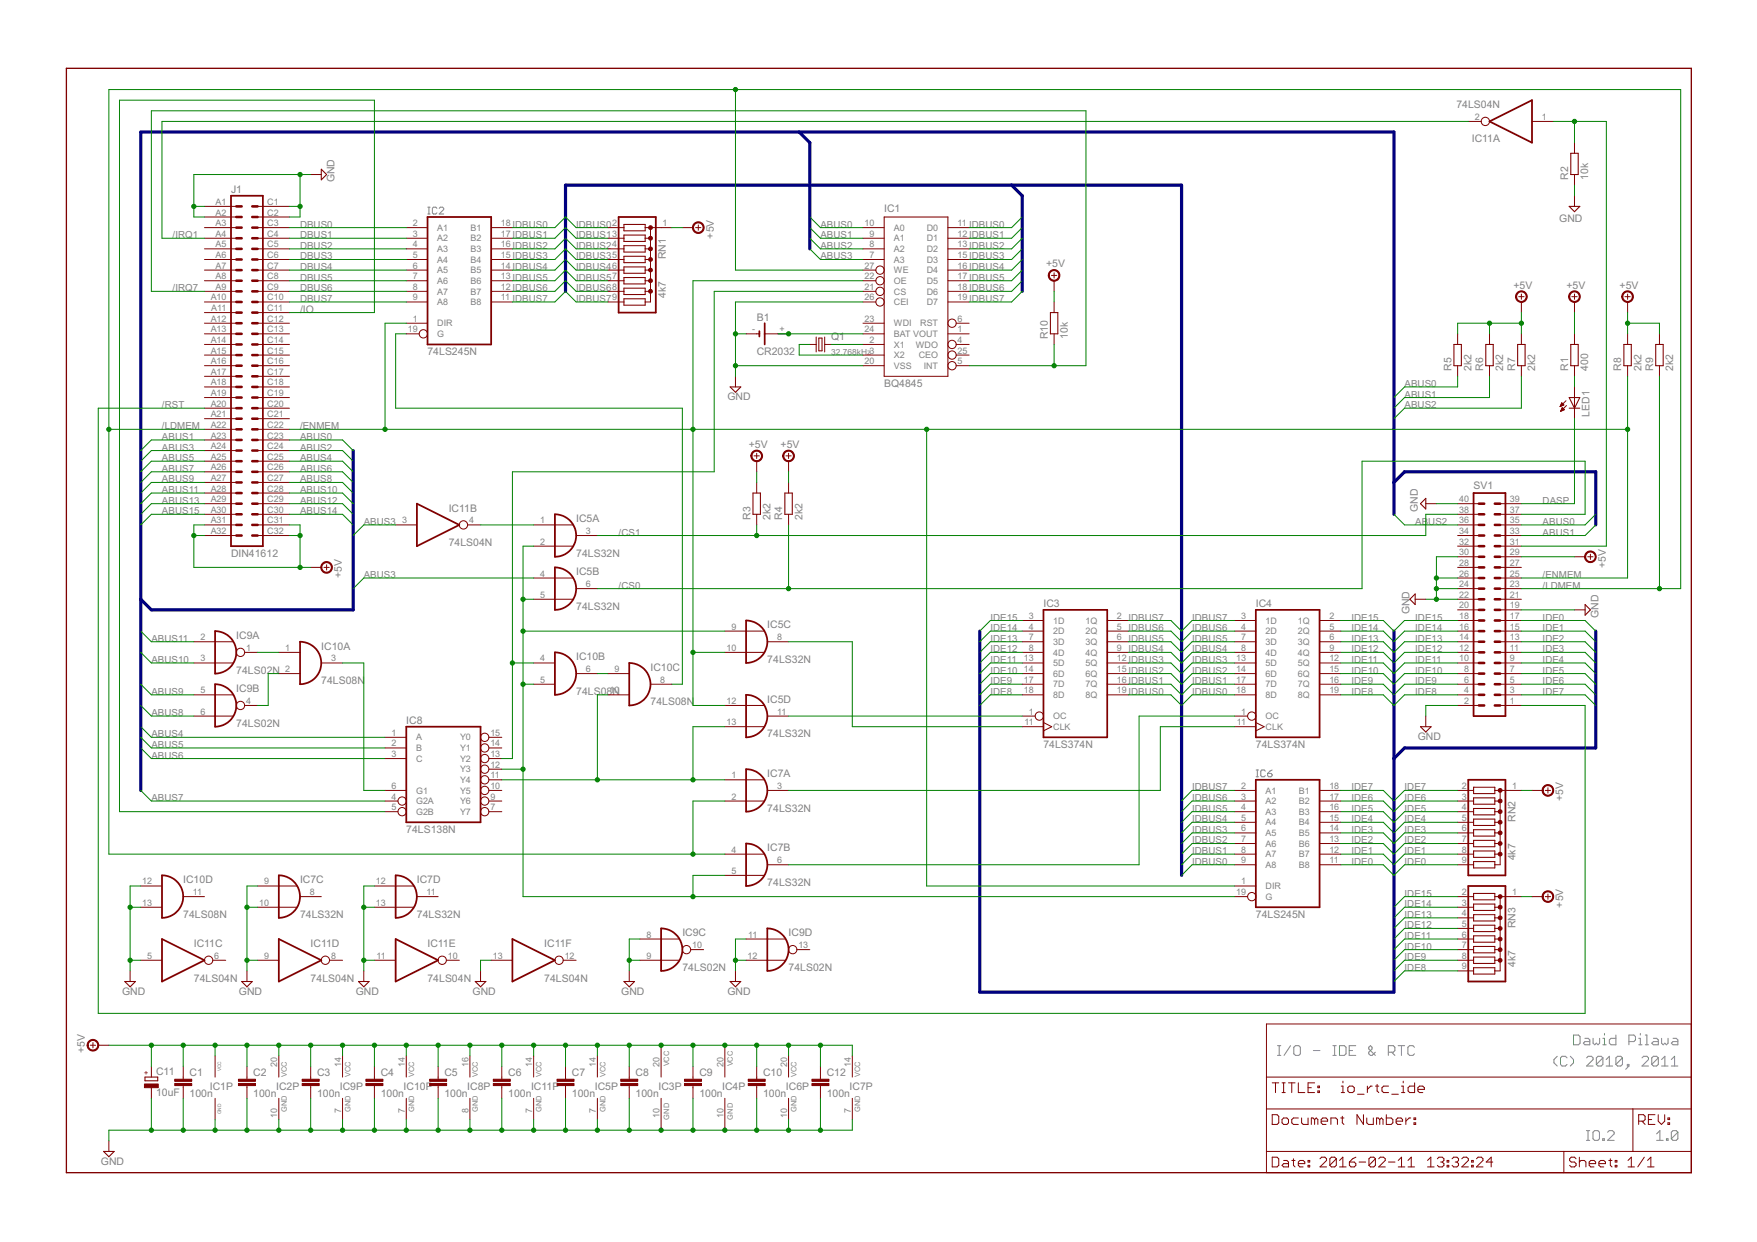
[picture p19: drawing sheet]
<svg xmlns="http://www.w3.org/2000/svg" width="420mm" height="297mm" viewBox="0 0 420 297" stroke-linecap="round" stroke-linejoin="round" font-family="sans-serif">
<defs><g id="words">
<g font-size="2.8" fill="#808080">
<text x="348.3" y="25.7">74LS04N</text>
<text x="352" y="34">IC11A</text>
<text x="55.2" y="46.1">J1</text>
<text x="80" y="43.6" transform="rotate(-90 80 43.6)">GND</text>
<text x="375" y="43" transform="rotate(-90 375 43)">R2</text>
<text x="379.8" y="43" transform="rotate(-90 379.8 43)">10k</text>
<text x="211.4" y="50.6">IC1</text>
<text x="372.9" y="53">GND</text>
<text x="170.7" y="57.1" transform="rotate(-90 170.7 57.1)">+5V</text>
<text x="159.2" y="62" transform="rotate(-90 159.2 62)">RN1</text>
<text x="250.2" y="64">+5V</text>
<text x="159.2" y="71.2" transform="rotate(-90 159.2 71.2)">4k7</text>
<text x="361.9" y="69">+5V</text>
<text x="374.6" y="69">+5V</text>
<text x="387.3" y="69">+5V</text>
<text x="71.7" y="74.8">/IO</text>
<text x="181" y="76.7">B1</text>
<text x="198.7" y="81.4">Q1</text>
<text x="250.6" y="81.1" transform="rotate(-90 250.6 81.1)">R10</text>
<text x="255.4" y="81.1" transform="rotate(-90 255.4 81.1)">10k</text>
<text x="102.2" y="84.9">74LS245N</text>
<text x="181" y="84.9">CR2032</text>
<text x="347.1" y="88.7" transform="rotate(-90 347.1 88.7)">R5</text>
<text x="351.9" y="88.7" transform="rotate(-90 351.9 88.7)">2k2</text>
<text x="354.7" y="88.7" transform="rotate(-90 354.7 88.7)">R6</text>
<text x="359.5" y="88.7" transform="rotate(-90 359.5 88.7)">2k2</text>
<text x="362.3" y="88.7" transform="rotate(-90 362.3 88.7)">R7</text>
<text x="367.1" y="88.7" transform="rotate(-90 367.1 88.7)">2k2</text>
<text x="375" y="88.7" transform="rotate(-90 375 88.7)">R1</text>
<text x="379.8" y="88.7" transform="rotate(-90 379.8 88.7)">400</text>
<text x="387.7" y="88.7" transform="rotate(-90 387.7 88.7)">R8</text>
<text x="392.5" y="88.7" transform="rotate(-90 392.5 88.7)">2k2</text>
<text x="395.3" y="88.7" transform="rotate(-90 395.3 88.7)">R9</text>
<text x="400.1" y="88.7" transform="rotate(-90 400.1 88.7)">2k2</text>
<text x="174" y="95.7">GND</text>
<text x="211.4" y="92.5">BQ4845</text>
<text x="380.1" y="99.6" transform="rotate(-90 380.1 99.6)">LED1</text>
<text x="179.1" y="107.1">+5V</text>
<text x="186.7" y="107.1">+5V</text>
<text x="352.4" y="117">SV1</text>
<text x="107.3" y="122.4">IC11B</text>
<text x="137.8" y="124.9">IC5A</text>
<text x="179.5" y="124.3" transform="rotate(-90 179.5 124.3)">R3</text>
<text x="184.3" y="124.3" transform="rotate(-90 184.3 124.3)">2k2</text>
<text x="187.1" y="124.3" transform="rotate(-90 187.1 124.3)">R4</text>
<text x="191.9" y="124.3" transform="rotate(-90 191.9 124.3)">2k2</text>
<text x="339.1" y="122.4" transform="rotate(-90 339.1 122.4)">GND</text>
<text x="107.3" y="130.6">74LS04N</text>
<text x="55.2" y="133.2">DIN41612</text>
<text x="137.8" y="133.2">74LS32N</text>
<text x="137.8" y="137.6">IC5B</text>
<text x="384" y="135.8" transform="rotate(-90 384 135.8)">+5V</text>
<text x="81.8" y="138.3" transform="rotate(-90 81.8 138.3)">+5V</text>
<text x="137.8" y="145.9">74LS32N</text>
<text x="249.5" y="145.2">IC3</text>
<text x="300.3" y="145.2">IC4</text>
<text x="337" y="147" transform="rotate(-90 337 147)">GND</text>
<text x="382.2" y="147.8" transform="rotate(-90 382.2 147.8)">GND</text>
<text x="56.5" y="152.8">IC9A</text>
<text x="76.8" y="155.4">IC10A</text>
<text x="183.5" y="150.3">IC5C</text>
<text x="56.5" y="161.1">74LS02N</text>
<text x="137.8" y="157.9">IC10B</text>
<text x="155.6" y="160.5">IC10C</text>
<text x="183.5" y="158.6">74LS32N</text>
<text x="56.5" y="165.5">IC9B</text>
<text x="76.8" y="163.6">74LS08N</text>
<text x="137.8" y="166.2">74LS08N</text>
<text x="56.5" y="173.8">74LS02N</text>
<text x="97.1" y="173.2">IC8</text>
<text x="155.6" y="168.7">74LS08N</text>
<text x="183.5" y="168.1">IC5D</text>
<text x="183.5" y="176.3">74LS32N</text>
<text x="249.5" y="178.9">74LS374N</text>
<text x="300.3" y="178.9">74LS374N</text>
<text x="339.1" y="177">GND</text>
<text x="183.5" y="185.9">IC7A</text>
<text x="373.8" y="191.7" transform="rotate(-90 373.8 191.7)">+5V</text>
<text x="183.5" y="194.1">74LS32N</text>
<text x="362.4" y="196.6" transform="rotate(-90 362.4 196.6)">RN2</text>
<text x="97.1" y="199.2">74LS138N</text>
<text x="183.5" y="203.6">IC7B</text>
<text x="362.4" y="205.8" transform="rotate(-90 362.4 205.8)">4k7</text>
<text x="43.8" y="211.3">IC10D</text>
<text x="71.7" y="211.3">IC7C</text>
<text x="99.7" y="211.3">IC7D</text>
<text x="183.5" y="211.9">74LS32N</text>
<text x="43.8" y="219.5">74LS08N</text>
<text x="71.7" y="219.5">74LS32N</text>
<text x="99.7" y="219.5">74LS32N</text>
<text x="300.3" y="219.5">74LS245N</text>
<text x="362.4" y="222" transform="rotate(-90 362.4 222)">RN3</text>
<text x="373.8" y="217.1" transform="rotate(-90 373.8 217.1)">+5V</text>
<text x="46.4" y="226.5">IC11C</text>
<text x="74.3" y="226.5">IC11D</text>
<text x="102.2" y="226.5">IC11E</text>
<text x="130.2" y="226.5">IC11F</text>
<text x="163.2" y="224">IC9C</text>
<text x="188.6" y="224">IC9D</text>
<text x="163.2" y="232.2">74LS02N</text>
<text x="188.6" y="232.2">74LS02N</text>
<text x="362.4" y="231.2" transform="rotate(-90 362.4 231.2)">4k7</text>
<text x="29.2" y="237.9">GND</text>
<text x="46.4" y="234.7">74LS04N</text>
<text x="57.1" y="237.9">GND</text>
<text x="74.3" y="234.7">74LS04N</text>
<text x="85.1" y="237.9">GND</text>
<text x="102.2" y="234.7">74LS04N</text>
<text x="113" y="237.9">GND</text>
<text x="130.2" y="234.7">74LS04N</text>
<text x="148.6" y="237.9">GND</text>
<text x="174" y="237.9">GND</text>
<text x="20.3" y="251.9" transform="rotate(-90 20.3 251.9)">+5V</text>
<text x="37.3" y="257.1">C11</text>
<text x="45.3" y="257.2">C1</text>
<text x="60.6" y="257.2">C2</text>
<text x="75.8" y="257.2">C3</text>
<text x="91.1" y="257.2">C4</text>
<text x="106.3" y="257.2">C5</text>
<text x="121.5" y="257.2">C6</text>
<text x="136.8" y="257.2">C7</text>
<text x="152" y="257.2">C8</text>
<text x="167.2" y="257.2">C9</text>
<text x="182.5" y="257.2">C10</text>
<text x="197.7" y="257.2">C12</text>
<text x="37.3" y="262.2">10uF</text>
<text x="45.3" y="262.3">100n</text>
<text x="50.2" y="260.8">IC1P</text>
<text x="60.6" y="262.3">100n</text>
<text x="66" y="260.8">IC2P</text>
<text x="75.8" y="262.3">100n</text>
<text x="81.3" y="260.8">IC9P</text>
<text x="91.1" y="262.3">100n</text>
<text x="96.5" y="260.8">IC10P</text>
<text x="106.3" y="262.3">100n</text>
<text x="111.7" y="260.8">IC8P</text>
<text x="121.5" y="262.3">100n</text>
<text x="127" y="260.8">IC11P</text>
<text x="136.8" y="262.3">100n</text>
<text x="142.2" y="260.8">IC5P</text>
<text x="152" y="262.3">100n</text>
<text x="157.5" y="260.8">IC3P</text>
<text x="167.2" y="262.3">100n</text>
<text x="172.7" y="260.8">IC4P</text>
<text x="182.5" y="262.3">100n</text>
<text x="187.9" y="260.8">IC6P</text>
<text x="197.7" y="262.3">100n</text>
<text x="203.2" y="260.8">IC7P</text>
<text x="24.1" y="278.6">GND</text>
</g>
<g font-size="2.6" fill="#808080">
<text x="41.3" y="57">/IRQ1</text>
<text x="71.7" y="54.4">DBUS0</text>
<text x="71.7" y="57">DBUS1</text>
<text x="71.7" y="59.5">DBUS2</text>
<text x="137.8" y="59.5">IDBUS24</text>
<text x="137.8" y="57">IDBUS13</text>
<text x="137.8" y="54.4">IDBUS02</text>
<text x="196.2" y="59.5">ABUS2</text>
<text x="196.2" y="57">ABUS1</text>
<text x="196.2" y="54.4">ABUS0</text>
<text x="71.7" y="62.1">DBUS3</text>
<text x="71.7" y="64.6">DBUS4</text>
<text x="137.8" y="64.6">IDBUS46</text>
<text x="137.8" y="62.1">IDBUS35</text>
<text x="196.2" y="62.1">ABUS3</text>
<text x="41.3" y="69.7">/IRQ7</text>
<text x="71.7" y="67.1">DBUS5</text>
<text x="71.7" y="69.7">DBUS6</text>
<text x="137.8" y="69.7">IDBUS68</text>
<text x="137.8" y="67.1">IDBUS57</text>
<text x="71.7" y="72.2">DBUS7</text>
<text x="137.8" y="72.2">IDBUS79</text>
<text x="335.9" y="95.1">ABUS1</text>
<text x="335.9" y="92.5">ABUS0</text>
<text x="38.7" y="97.6">/RST</text>
<text x="335.9" y="97.6">ABUS2</text>
<text x="38.7" y="107.8">ABUS3</text>
<text x="38.7" y="105.2">ABUS1</text>
<text x="38.7" y="102.7">/LDMEM</text>
<text x="71.7" y="107.8">ABUS2</text>
<text x="71.7" y="105.2">ABUS0</text>
<text x="71.7" y="102.7">/ENMEM</text>
<text x="38.7" y="110.3">ABUS5</text>
<text x="38.7" y="112.8">ABUS7</text>
<text x="71.7" y="110.3">ABUS4</text>
<text x="71.7" y="112.8">ABUS6</text>
<text x="38.7" y="115.4">ABUS9</text>
<text x="38.7" y="117.9">ABUS11</text>
<text x="71.7" y="115.4">ABUS8</text>
<text x="71.7" y="117.9">ABUS10</text>
<text x="38.7" y="120.5">ABUS13</text>
<text x="38.7" y="123">ABUS15</text>
<text x="71.7" y="123">ABUS14</text>
<text x="71.7" y="120.5">ABUS12</text>
<text x="87" y="125.5">ABUS3</text>
<text x="338.4" y="125.5">AB</text>
<text x="341.5" y="125.5">US2</text>
<text x="368.9" y="125.5">ABUS0</text>
<text x="368.9" y="120.5">DASP</text>
<text x="147.9" y="128.1">/CS1</text>
<text x="368.9" y="128.1">ABUS1</text>
<text x="87" y="138.2">ABUS3</text>
<text x="147.9" y="140.8">/CS0</text>
<text x="368.9" y="138.2">/ENMEM</text>
<text x="368.9" y="140.8">/LDMEM</text>
<text x="236.8" y="148.4">IDE15</text>
<text x="285.1" y="148.4">IDBUS7</text>
<text x="323.2" y="148.4">IDE15</text>
<text x="338.4" y="148.4">IDE15</text>
<text x="368.9" y="148.4">IDE0</text>
<text x="36.2" y="153.5">ABUS11</text>
<text x="236.8" y="153.5">IDE13</text>
<text x="236.8" y="150.9">IDE14</text>
<text x="285.1" y="150.9">IDBUS6</text>
<text x="285.1" y="153.5">IDBUS5</text>
<text x="323.2" y="153.5">IDE13</text>
<text x="323.2" y="150.9">IDE14</text>
<text x="338.4" y="153.5">IDE13</text>
<text x="338.4" y="150.9">IDE14</text>
<text x="368.9" y="153.5">IDE2</text>
<text x="368.9" y="150.9">IDE1</text>
<text x="36.2" y="158.6">ABUS10</text>
<text x="236.8" y="161.1">IDE10</text>
<text x="236.8" y="158.6">IDE11</text>
<text x="236.8" y="156">IDE12</text>
<text x="285.1" y="156">IDBUS4</text>
<text x="285.1" y="158.6">IDBUS3</text>
<text x="285.1" y="161.1">IDBUS2</text>
<text x="323.2" y="161.1">IDE10</text>
<text x="323.2" y="158.6">IDE11</text>
<text x="323.2" y="156">IDE12</text>
<text x="338.4" y="161.1">IDE10</text>
<text x="338.4" y="158.6">IDE11</text>
<text x="338.4" y="156">IDE12</text>
<text x="368.9" y="161.1">IDE5</text>
<text x="368.9" y="158.6">IDE4</text>
<text x="368.9" y="156">IDE3</text>
<text x="36.2" y="166.2">ABUS9</text>
<text x="236.8" y="166.2">IDE8</text>
<text x="236.8" y="163.6">IDE9</text>
<text x="285.1" y="163.6">IDBUS1</text>
<text x="285.1" y="166.2">IDBUS0</text>
<text x="323.2" y="166.2">IDE8</text>
<text x="323.2" y="163.6">IDE9</text>
<text x="338.4" y="166.2">IDE8</text>
<text x="338.4" y="163.6">IDE9</text>
<text x="368.9" y="166.2">IDE7</text>
<text x="368.9" y="163.6">IDE6</text>
<text x="36.2" y="171.3">ABUS8</text>
<text x="36.2" y="176.3">ABUS4</text>
<text x="36.2" y="178.9">ABUS5</text>
<text x="36.2" y="181.4">ABUS6</text>
<text x="36.2" y="191.6">ABUS7</text>
<text x="285.1" y="189">IDBUS7</text>
<text x="285.1" y="191.6">IDBUS6</text>
<text x="323.2" y="189">IDE7</text>
<text x="323.2" y="191.6">IDE6</text>
<text x="335.9" y="189">IDE7</text>
<text x="335.9" y="191.6">IDE6</text>
<text x="285.1" y="194.1">IDBUS5</text>
<text x="285.1" y="196.7">IDBUS4</text>
<text x="323.2" y="194.1">IDE5</text>
<text x="323.2" y="196.7">IDE4</text>
<text x="335.9" y="194.1">IDE5</text>
<text x="335.9" y="196.7">IDE4</text>
<text x="285.1" y="199.2">IDBUS3</text>
<text x="285.1" y="201.7">IDBUS2</text>
<text x="323.2" y="199.2">IDE3</text>
<text x="323.2" y="201.7">IDE2</text>
<text x="335.9" y="199.2">IDE3</text>
<text x="335.9" y="201.7">IDE2</text>
<text x="285.1" y="204.3">IDBUS1</text>
<text x="285.1" y="206.8">IDBUS0</text>
<text x="323.2" y="204.3">IDE1</text>
<text x="323.2" y="206.8">IDE0</text>
<text x="335.9" y="204.3">IDE1</text>
<text x="335.9" y="206.8">IDE0</text>
<text x="335.9" y="214.4">IDE15</text>
<text x="335.9" y="219.5">IDE13</text>
<text x="335.9" y="217">IDE14</text>
<text x="335.9" y="227.1">IDE10</text>
<text x="335.9" y="224.6">IDE11</text>
<text x="335.9" y="222">IDE12</text>
<text x="335.9" y="232.2">IDE8</text>
<text x="335.9" y="229.7">IDE9</text>
</g>
<g font-size="2.4" fill="#808080">
<text x="352.7" y="28.7">2</text>
<text x="368.7" y="28.7">1</text>
<text x="51.6" y="49">A1</text>
<text x="51.6" y="51.5">A2</text>
<text x="63.9" y="49">C1</text>
<text x="63.9" y="51.5">C2</text>
<text x="51.6" y="54.1">A3</text>
<text x="51.6" y="56.6">A4</text>
<text x="51.6" y="59.2">A5</text>
<text x="63.9" y="54.1">C3</text>
<text x="63.9" y="56.6">C4</text>
<text x="63.9" y="59.2">C5</text>
<text x="98.7" y="54.1">2</text>
<text x="98.7" y="56.6">3</text>
<text x="98.7" y="59.2">4</text>
<text x="104.6" y="55.2">A1</text>
<text x="104.6" y="57.7">A2</text>
<text x="112.5" y="57.7">B2</text>
<text x="112.5" y="55.2">B1</text>
<text x="119.8" y="59.2">16IDBUS2</text>
<text x="119.8" y="56.6">17IDBUS1</text>
<text x="119.8" y="54.1">18IDBUS0</text>
<text x="158.5" y="54.1">1</text>
<text x="206.7" y="54.1">10</text>
<text x="207.9" y="56.6">9</text>
<text x="207.9" y="59.2">8</text>
<text x="213.8" y="55.2">A0</text>
<text x="213.8" y="57.7">A1</text>
<text x="221.6" y="57.7">D1</text>
<text x="221.6" y="55.2">D0</text>
<text x="229" y="59.2">13IDBUS2</text>
<text x="229" y="56.6">12IDBUS1</text>
<text x="229" y="54.1">11 IDBUS0</text>
<text x="51.6" y="61.7">A6</text>
<text x="51.6" y="64.2">A7</text>
<text x="63.9" y="61.7">C6</text>
<text x="63.9" y="64.2">C7</text>
<text x="98.7" y="61.7">5</text>
<text x="98.7" y="64.2">6</text>
<text x="104.6" y="60.3">A3</text>
<text x="104.6" y="62.8">A4</text>
<text x="104.6" y="65.4">A5</text>
<text x="112.5" y="65.4">B5</text>
<text x="112.5" y="62.8">B4</text>
<text x="112.5" y="60.3">B3</text>
<text x="119.8" y="64.2">14IDBUS4</text>
<text x="119.8" y="61.7">15IDBUS3</text>
<text x="206.7" y="64.2">27</text>
<text x="207.9" y="61.7">7</text>
<text x="213.8" y="60.3">A2</text>
<text x="213.8" y="65.4">WE</text>
<text x="213.8" y="62.8">A3</text>
<text x="221.6" y="65.4">D4</text>
<text x="221.6" y="62.8">D3</text>
<text x="221.6" y="60.3">D2</text>
<text x="229" y="64.2">16IDBUS4</text>
<text x="229" y="61.7">15IDBUS3</text>
<text x="50.4" y="71.9">A10</text>
<text x="51.6" y="66.8">A8</text>
<text x="51.6" y="69.3">A9</text>
<text x="63.9" y="66.8">C8</text>
<text x="63.9" y="69.3">C9</text>
<text x="63.9" y="71.9">C10</text>
<text x="98.7" y="66.8">7</text>
<text x="98.7" y="69.3">8</text>
<text x="98.7" y="71.9">9</text>
<text x="104.6" y="67.9">A6</text>
<text x="104.6" y="70.4">A7</text>
<text x="112.5" y="70.4">B7</text>
<text x="112.5" y="67.9">B6</text>
<text x="119.8" y="71.9">11 IDBUS7</text>
<text x="119.8" y="69.3">12IDBUS6</text>
<text x="119.8" y="66.8">13IDBUS5</text>
<text x="206.7" y="66.8">22</text>
<text x="206.7" y="69.3">21</text>
<text x="206.7" y="71.9">26</text>
<text x="213.8" y="67.9">OE</text>
<text x="213.8" y="70.4">CS</text>
<text x="221.6" y="70.4">D6</text>
<text x="221.6" y="67.9">D5</text>
<text x="229" y="71.9">19IDBUS7</text>
<text x="229" y="69.3">18IDBUS6</text>
<text x="229" y="66.8">17IDBUS5</text>
<text x="50.4" y="76.9">A12</text>
<text x="50.5" y="74.4">A11</text>
<text x="63.9" y="74.4">C11</text>
<text x="63.9" y="76.9">C12</text>
<text x="98.7" y="76.9">1</text>
<text x="104.6" y="73">A8</text>
<text x="112.5" y="73">B8</text>
<text x="206.7" y="76.9">23</text>
<text x="213.8" y="73">CEI</text>
<text x="221.6" y="73">D7</text>
<text x="229" y="76.9">6</text>
<text x="50.4" y="79.5">A13</text>
<text x="50.4" y="82">A14</text>
<text x="63.9" y="79.5">C13</text>
<text x="63.9" y="82">C14</text>
<text x="97.5" y="79.5">19</text>
<text x="104.6" y="78.1">DIR</text>
<text x="104.6" y="80.6">G</text>
<text x="179.9" y="79.5">-</text>
<text x="186.4" y="79.5">+</text>
<text x="206.7" y="79.5">24</text>
<text x="207.9" y="82">2</text>
<text x="213.8" y="78.1">WDI</text>
<text x="213.8" y="80.6">BAT VOUT</text>
<text x="213.8" y="83.1">X1</text>
<text x="219" y="83.1">WDO</text>
<text x="220.1" y="78.1">RST</text>
<text x="229" y="82">4</text>
<text x="229" y="79.5">1</text>
<text x="50.4" y="84.6">A15</text>
<text x="50.4" y="87.1">A16</text>
<text x="50.4" y="89.6">A17</text>
<text x="63.9" y="84.6">C15</text>
<text x="63.9" y="87.1">C16</text>
<text x="63.9" y="89.6">C17</text>
<text x="206.7" y="87.1">20</text>
<text x="213.8" y="88.2">VSS</text>
<text x="213.8" y="85.7">X2</text>
<text x="219.7" y="85.7">CEO</text>
<text x="220.9" y="88.2">INT</text>
<text x="229" y="87.1">5</text>
<text x="229" y="84.6">25</text>
<text x="50.4" y="92.2">A18</text>
<text x="50.4" y="94.7">A19</text>
<text x="63.9" y="92.2">C18</text>
<text x="63.9" y="94.7">C19</text>
<text x="50.4" y="97.3">A20</text>
<text x="50.4" y="99.8">A21</text>
<text x="63.9" y="97.3">C20</text>
<text x="63.9" y="99.8">C21</text>
<text x="50.4" y="102.3">A22</text>
<text x="50.4" y="104.9">A23</text>
<text x="50.4" y="107.4">A24</text>
<text x="63.9" y="102.3">C22</text>
<text x="63.9" y="104.9">C23</text>
<text x="63.9" y="107.4">C24</text>
<text x="50.4" y="110">A25</text>
<text x="50.4" y="112.5">A26</text>
<text x="63.9" y="110">C25</text>
<text x="63.9" y="112.5">C26</text>
<text x="50.4" y="115">A27</text>
<text x="50.4" y="117.6">A28</text>
<text x="63.9" y="115">C27</text>
<text x="63.9" y="117.6">C28</text>
<text x="50.4" y="120.1">A29</text>
<text x="50.4" y="122.7">A30</text>
<text x="50.4" y="125.2">A31</text>
<text x="63.9" y="120.1">C29</text>
<text x="63.9" y="122.7">C30</text>
<text x="63.9" y="125.2">C31</text>
<text x="96.2" y="125.2">3</text>
<text x="112.2" y="125.2">4</text>
<text x="129.2" y="125.2">1</text>
<text x="348.9" y="125.2">36</text>
<text x="348.9" y="122.7">38</text>
<text x="348.9" y="120.1">40</text>
<text x="361.1" y="125.2">35</text>
<text x="361.1" y="122.7">37</text>
<text x="361.1" y="120.1">39</text>
<text x="50.4" y="127.7">A32</text>
<text x="63.9" y="127.7">C32</text>
<text x="129.2" y="130.3">2</text>
<text x="140.1" y="127.7">3</text>
<text x="348.9" y="130.3">32</text>
<text x="348.9" y="127.7">34</text>
<text x="361.1" y="130.3">31</text>
<text x="361.1" y="127.7">33</text>
<text x="129.2" y="137.9">4</text>
<text x="348.9" y="137.9">26</text>
<text x="348.9" y="135.3">28</text>
<text x="348.9" y="132.8">30</text>
<text x="361.1" y="137.9">25</text>
<text x="361.1" y="135.3">27</text>
<text x="361.1" y="132.8">29</text>
<text x="129.2" y="143">5</text>
<text x="140.1" y="140.4">6</text>
<text x="348.9" y="143">22</text>
<text x="348.9" y="140.4">24</text>
<text x="361.1" y="143">21</text>
<text x="361.1" y="140.4">23</text>
<text x="246" y="148">3</text>
<text x="251.9" y="149.2">1D</text>
<text x="259.6" y="149.2">1Q</text>
<text x="267.1" y="148">2 IDBUS7</text>
<text x="296.8" y="148">3</text>
<text x="302.7" y="149.2">1D</text>
<text x="310.4" y="149.2">1Q</text>
<text x="317.9" y="148">2</text>
<text x="348.9" y="148">18</text>
<text x="348.9" y="145.5">20</text>
<text x="361.1" y="148">17</text>
<text x="361.1" y="145.5">19</text>
<text x="47.9" y="153.1">2</text>
<text x="58.8" y="155.7">1</text>
<text x="68.2" y="155.7">1</text>
<text x="173.7" y="155.7">10</text>
<text x="174.9" y="150.6">9</text>
<text x="185.8" y="153.1">8</text>
<text x="246" y="150.6">4</text>
<text x="246" y="153.1">7</text>
<text x="246" y="155.7">8</text>
<text x="251.9" y="151.7">2D</text>
<text x="251.9" y="154.2">3D</text>
<text x="259.6" y="151.7">2Q</text>
<text x="259.6" y="154.2">3Q</text>
<text x="267.1" y="150.6">5 IDBUS6</text>
<text x="267.1" y="153.1">6 IDBUS5</text>
<text x="267.1" y="155.7">9 IDBUS4</text>
<text x="296.8" y="150.6">4</text>
<text x="296.8" y="153.1">7</text>
<text x="296.8" y="155.7">8</text>
<text x="302.7" y="151.7">2D</text>
<text x="302.7" y="154.2">3D</text>
<text x="310.4" y="151.7">2Q</text>
<text x="310.4" y="154.2">3Q</text>
<text x="317.9" y="150.6">5</text>
<text x="317.9" y="153.1">6</text>
<text x="317.9" y="155.7">9</text>
<text x="348.9" y="155.7">12</text>
<text x="348.9" y="153.1">14</text>
<text x="348.9" y="150.6">16</text>
<text x="361.1" y="155.7">11</text>
<text x="361.1" y="153.1">13</text>
<text x="361.1" y="150.6">15</text>
<text x="47.9" y="158.2">3</text>
<text x="68.2" y="160.7">2</text>
<text x="79.2" y="158.2">3</text>
<text x="129.2" y="158.2">4</text>
<text x="140.1" y="160.7">6</text>
<text x="147" y="160.7">9</text>
<text x="244.8" y="158.2">13</text>
<text x="244.8" y="160.7">14</text>
<text x="251.9" y="156.8">4D</text>
<text x="251.9" y="159.3">5D</text>
<text x="251.9" y="161.9">6D</text>
<text x="259.6" y="156.8">4Q</text>
<text x="259.6" y="159.3">5Q</text>
<text x="259.6" y="161.9">6Q</text>
<text x="267.1" y="158.2">12IDBUS3</text>
<text x="267.1" y="160.7">15IDBUS2</text>
<text x="295.6" y="158.2">13</text>
<text x="295.6" y="160.7">14</text>
<text x="302.7" y="156.8">4D</text>
<text x="302.7" y="159.3">5D</text>
<text x="302.7" y="161.9">6D</text>
<text x="310.4" y="156.8">4Q</text>
<text x="310.4" y="159.3">5Q</text>
<text x="310.4" y="161.9">6Q</text>
<text x="317.9" y="158.2">12</text>
<text x="317.9" y="160.7">15</text>
<text x="348.9" y="158.2">10</text>
<text x="350.1" y="160.7">8</text>
<text x="361.1" y="160.7">7</text>
<text x="361.1" y="158.2">9</text>
<text x="47.9" y="165.8">5</text>
<text x="129.2" y="163.3">5</text>
<text x="145.8" y="165.8">10</text>
<text x="157.9" y="163.3">8</text>
<text x="244.8" y="163.3">17</text>
<text x="244.8" y="165.8">18</text>
<text x="251.9" y="164.4">7D</text>
<text x="251.9" y="166.9">8D</text>
<text x="259.6" y="164.4">7Q</text>
<text x="259.6" y="166.9">8Q</text>
<text x="267.1" y="163.3">16IDBUS1</text>
<text x="267.1" y="165.8">19IDBUS0</text>
<text x="295.6" y="163.3">17</text>
<text x="295.6" y="165.8">18</text>
<text x="302.7" y="164.4">7D</text>
<text x="302.7" y="166.9">8D</text>
<text x="310.4" y="164.4">7Q</text>
<text x="310.4" y="166.9">8Q</text>
<text x="317.9" y="163.3">16</text>
<text x="317.9" y="165.8">19</text>
<text x="350.1" y="165.8">4</text>
<text x="350.1" y="163.3">6</text>
<text x="361.1" y="165.8">3</text>
<text x="361.1" y="163.3">5</text>
<text x="47.9" y="170.9">6</text>
<text x="58.8" y="168.4">4</text>
<text x="173.7" y="168.4">12</text>
<text x="173.7" y="173.4">13</text>
<text x="185.8" y="170.9">11</text>
<text x="245" y="173.4">11</text>
<text x="246" y="170.9">1</text>
<text x="251.9" y="172">OC</text>
<text x="295.8" y="173.4">11</text>
<text x="296.8" y="170.9">1</text>
<text x="302.7" y="172">OC</text>
<text x="350.1" y="168.4">2</text>
<text x="361.1" y="168.4">1</text>
<text x="93.6" y="176">1</text>
<text x="93.6" y="178.5">2</text>
<text x="99.5" y="177.1">A</text>
<text x="99.5" y="179.6">B</text>
<text x="110" y="179.6">Y1</text>
<text x="110" y="177.1">Y0</text>
<text x="117.3" y="178.5">14</text>
<text x="117.3" y="176">15</text>
<text x="251.9" y="174.6">CLK</text>
<text x="302.7" y="174.6">CLK</text>
<text x="93.6" y="181.1">3</text>
<text x="99.5" y="182.2">C</text>
<text x="110" y="184.7">Y3</text>
<text x="110" y="182.2">Y2</text>
<text x="117.3" y="183.6">12</text>
<text x="117.3" y="181.1">13</text>
<text x="93.6" y="191.2">4</text>
<text x="93.6" y="188.7">6</text>
<text x="99.5" y="189.8">G1</text>
<text x="110" y="189.8">Y5</text>
<text x="110" y="187.3">Y4</text>
<text x="117.3" y="191.2">9</text>
<text x="117.3" y="188.7">10</text>
<text x="117.3" y="186.1">11</text>
<text x="174.9" y="186.1">1</text>
<text x="174.9" y="191.2">2</text>
<text x="185.8" y="188.7">3</text>
<text x="296.8" y="188.7">2</text>
<text x="296.8" y="191.2">3</text>
<text x="302.7" y="189.8">A1</text>
<text x="310.6" y="189.8">B1</text>
<text x="317.9" y="191.2">17</text>
<text x="317.9" y="188.7">18</text>
<text x="349.6" y="188.7">2</text>
<text x="349.6" y="191.2">3</text>
<text x="361.6" y="188.7">1</text>
<text x="93.6" y="193.8">5</text>
<text x="99.5" y="192.3">G2A</text>
<text x="99.5" y="194.9">G2B</text>
<text x="110" y="194.9">Y7</text>
<text x="110" y="192.3">Y6</text>
<text x="117.3" y="193.8">7</text>
<text x="296.8" y="193.8">4</text>
<text x="296.8" y="196.3">5</text>
<text x="302.7" y="192.3">A2</text>
<text x="302.7" y="194.9">A3</text>
<text x="302.7" y="197.4">A4</text>
<text x="310.6" y="197.4">B4</text>
<text x="310.6" y="194.9">B3</text>
<text x="310.6" y="192.3">B2</text>
<text x="317.9" y="196.3">15</text>
<text x="317.9" y="193.8">16</text>
<text x="349.6" y="193.8">4</text>
<text x="349.6" y="196.3">5</text>
<text x="174.9" y="203.9">4</text>
<text x="296.8" y="198.8">6</text>
<text x="296.8" y="201.4">7</text>
<text x="296.8" y="203.9">8</text>
<text x="302.7" y="200">A5</text>
<text x="302.7" y="202.5">A6</text>
<text x="310.6" y="202.5">B6</text>
<text x="310.6" y="200">B5</text>
<text x="317.9" y="203.9">12</text>
<text x="317.9" y="201.4">13</text>
<text x="317.9" y="198.8">14</text>
<text x="349.6" y="198.8">6</text>
<text x="349.6" y="201.4">7</text>
<text x="349.6" y="203.9">8</text>
<text x="174.9" y="209">5</text>
<text x="185.8" y="206.5">6</text>
<text x="296.8" y="206.5">9</text>
<text x="302.7" y="205">A7</text>
<text x="302.7" y="207.6">A8</text>
<text x="310.6" y="207.6">B8</text>
<text x="310.6" y="205">B7</text>
<text x="317.9" y="206.5">11</text>
<text x="349.6" y="206.5">9</text>
<text x="34" y="211.5">12</text>
<text x="46.1" y="214.1">11</text>
<text x="63.1" y="211.5">9</text>
<text x="74.1" y="214.1">8</text>
<text x="89.9" y="211.5">12</text>
<text x="102" y="214.1">11</text>
<text x="295.6" y="214.1">19</text>
<text x="296.8" y="211.5">1</text>
<text x="302.7" y="212.7">DIR</text>
<text x="302.7" y="215.2">G</text>
<text x="349.6" y="214.1">2</text>
<text x="361.6" y="214.1">1</text>
<text x="34" y="216.6">13</text>
<text x="62" y="216.6">10</text>
<text x="89.9" y="216.6">13</text>
<text x="349.6" y="216.6">3</text>
<text x="349.6" y="219.2">4</text>
<text x="349.6" y="221.7">5</text>
<text x="154.6" y="224.2">8</text>
<text x="165.5" y="226.8">10</text>
<text x="178.9" y="224.2">11</text>
<text x="190.9" y="226.8">13</text>
<text x="349.6" y="224.2">6</text>
<text x="349.6" y="226.8">7</text>
<text x="35.2" y="229.3">5</text>
<text x="51.2" y="229.3">6</text>
<text x="63.1" y="229.3">9</text>
<text x="79.2" y="229.3">8</text>
<text x="90" y="229.3">11</text>
<text x="107.1" y="229.3">10</text>
<text x="117.8" y="229.3">13</text>
<text x="135" y="229.3">12</text>
<text x="154.6" y="229.3">9</text>
<text x="178.8" y="229.3">12</text>
<text x="349.6" y="229.3">8</text>
<text x="349.6" y="231.9">9</text>
<text x="66.3" y="255.3" transform="rotate(-90 66.3 255.3)">20</text>
<text x="81.6" y="255.3" transform="rotate(-90 81.6 255.3)">14</text>
<text x="96.8" y="255.3" transform="rotate(-90 96.8 255.3)">14</text>
<text x="112" y="255.3" transform="rotate(-90 112 255.3)">16</text>
<text x="127.3" y="255.3" transform="rotate(-90 127.3 255.3)">14</text>
<text x="142.5" y="255.3" transform="rotate(-90 142.5 255.3)">14</text>
<text x="157.7" y="255.3" transform="rotate(-90 157.7 255.3)">20</text>
<text x="173" y="255.3" transform="rotate(-90 173 255.3)">20</text>
<text x="188.2" y="255.3" transform="rotate(-90 188.2 255.3)">20</text>
<text x="203.5" y="255.3" transform="rotate(-90 203.5 255.3)">14</text>
<text x="66.3" y="267.4" transform="rotate(-90 66.3 267.4)">10</text>
<text x="81.6" y="266.2" transform="rotate(-90 81.6 266.2)">7</text>
<text x="96.8" y="266.2" transform="rotate(-90 96.8 266.2)">7</text>
<text x="112" y="266.2" transform="rotate(-90 112 266.2)">8</text>
<text x="127.3" y="266.2" transform="rotate(-90 127.3 266.2)">7</text>
<text x="142.5" y="266.2" transform="rotate(-90 142.5 266.2)">7</text>
<text x="157.7" y="267.4" transform="rotate(-90 157.7 267.4)">10</text>
<text x="173" y="267.4" transform="rotate(-90 173 267.4)">10</text>
<text x="188.2" y="267.4" transform="rotate(-90 188.2 267.4)">10</text>
<text x="203.5" y="266.2" transform="rotate(-90 203.5 266.2)">7</text>
</g>
<text font-size="2.2" fill="#808080" x="198.7" y="84.9">32.768kHz3</text>
<text font-size="2" fill="#800000" x="35.6" y="257.2" transform="rotate(-90 35.6 257.2)">+</text>
<g font-size="2" fill="#808080">
<text x="68.6" y="257.6" transform="rotate(-90 68.6 257.6)">VCC</text>
<text x="83.8" y="257.6" transform="rotate(-90 83.8 257.6)">VCC</text>
<text x="99.1" y="257.6" transform="rotate(-90 99.1 257.6)">VCC</text>
<text x="114.3" y="257.6" transform="rotate(-90 114.3 257.6)">VCC</text>
<text x="129.5" y="257.6" transform="rotate(-90 129.5 257.6)">VCC</text>
<text x="144.8" y="257.6" transform="rotate(-90 144.8 257.6)">VCC</text>
<text x="160" y="255.1" transform="rotate(-90 160 255.1)">VCC</text>
<text x="175.2" y="255.1" transform="rotate(-90 175.2 255.1)">VCC</text>
<text x="190.5" y="257.6" transform="rotate(-90 190.5 257.6)">VCC</text>
<text x="205.7" y="257.6" transform="rotate(-90 205.7 257.6)">VCC</text>
<text x="68.6" y="266" transform="rotate(-90 68.6 266)">GND</text>
<text x="83.8" y="266" transform="rotate(-90 83.8 266)">GND</text>
<text x="99.1" y="266" transform="rotate(-90 99.1 266)">GND</text>
<text x="114.3" y="266" transform="rotate(-90 114.3 266)">GND</text>
<text x="129.5" y="266" transform="rotate(-90 129.5 266)">GND</text>
<text x="144.8" y="266" transform="rotate(-90 144.8 266)">GND</text>
<text x="160" y="267.8" transform="rotate(-90 160 267.8)">GND</text>
<text x="175.2" y="267.8" transform="rotate(-90 175.2 267.8)">GND</text>
<text x="190.5" y="266" transform="rotate(-90 190.5 266)">GND</text>
<text x="205.7" y="266" transform="rotate(-90 205.7 266)">GND</text>
</g>
<g font-size="1.3" fill="#808080">
<text x="52.9" y="256.2" transform="rotate(-90 52.9 256.2)">VCC</text>
<text x="52.9" y="266.5" transform="rotate(-90 52.9 266.5)">GND</text>
</g>
</g></defs>
<g fill="none" stroke="#808080" stroke-width=".24">
<path d="M102.3 51.2h.5M102.3 49.6h.5M102.6 49.6v1.6M104.5 49.8l-.3-.2h-.5l-.3 .2v1.1l.3 .3h.5l.3-.3M105 49.8l.3-.2h.5l.3 .2v.3l-1.1 1.1h1.1M300.4 185.8h.5M300.4 184.1h.5M300.7 184.1v1.7M302.6 184.4l-.3-.3h-.5l-.3 .3v1.1l.3 .3h.5l.3-.3M303.1 185h.8l.3 .5-.3 .3h-.5l-.3-.3zM304.2 184.1l-1.1 .9M305.5 252.4h.8"/>
<path d="M305.5 250.1h.8M305.9 250.1v2.3M308.6 250.1l-1.5 2.3M309.4 250.5l.4-.4h.8l.4 .4v1.5l-.4 .4h-.8l-.4-.4zM314.1 251.2h1.5M318.7 252.4h.8M318.7 250.1h.8M319.2 250.1v2.3M320.3 250.1h1.2l.4 .4v1.5l-.4 .4h-1.2zM322.6 251.2h.8M324.2 250.1h-1.6v2.3h1.6M328.9 251.7l-.8 .7h-.4l-.4-.4v-.3l.8-.8v-.4l-.4-.4-.4 .4v.4l1.6 1.5"/>
<path d="M332 251.7h1.2l.4-.5v-.7l-.4-.4h-1.2v2.3M332.8 251.7l.8 .7M334.3 250.1h1.6M335.1 250.1v2.3M338.2 250.5l-.3-.4h-.8l-.4 .4v1.5l.4 .4h.8l.3-.4M372.4 252.6l-.8 .8v.8l.8 .8M374.7 253l-.4-.4h-.8l-.3 .4v1.6l.3 .4h.8l.4-.4M375.5 252.6l.8 .8v.8l-.8 .8M376.3 247.5h1.2l.3 .4v1.6l-.3 .4h-1.2zM379 248.3h.8l.4 .4v1.2h-1.2l-.4-.4 .4-.4h1.2M379.4 253l.4-.4h.8l.4 .4v.4l-1.6 1.6h1.6M381 248.3v1.2l.4 .4 .3-.4 .4 .4 .4-.4v-1.2"/>
<path d="M383.3 249.9h.8M383.3 248.3h.4v1.6M383.3 253l-.4-.4h-.8l-.4 .4v1.6M383.3 253v1.6l-.4 .4h-.8l-.4-.4M383.3 253l-1.6 1.6M383.7 247.2v.3M384.1 253.4l.8-.8v2.4M384.1 255h1.5M386.4 247.5v2.4h-1.1l-.4-.4v-.8l.4-.4h1.1M388 253l-.4-.4h-.8l-.4 .4v1.6M388 253v1.6l-.4 .4h-.8l-.4-.4M388 253l-1.6 1.6"/>
<path d="M389.1 254.6h.4v.4h-.4zM389.5 249.1h1.2l.4-.4v-.8l-.4-.4h-1.2v2.4M389.5 255l-.7 .7M391.9 249.9h.8M391.9 248.3h.4v1.6M392.3 247.2v.3M392.7 253l.3-.4h.8l.4 .4v.4l-1.5 1.6h1.5M393.4 249.9h.8M393.4 247.5h.4v2.4M395.4 248.3h.8l.4 .4v1.2h-1.2l-.4-.4 .4-.4h1.2M396.6 253v1.6l-.4 .4h-.8l-.4-.4M396.6 253l-.4-.4h-.8l-.4 .4v1.6"/>
<path d="M396.6 253l-1.6 1.6M397.3 248.3v1.2l.4 .4 .4-.4 .4 .4 .4-.4v-1.2M397.3 255h1.6M397.3 253.4l.8-.8v2.4M399.7 255h1.5M399.7 253.4l.8-.8v2.4M400.1 248.3h.7l.4 .4v1.2h-1.1l-.4-.4 .4-.4h1.1M379.4 272.7h.8M379.4 270.4h.8M379.8 270.4v2.3M381.3 270.4h.8l.4 .4v1.6l-.4 .3h-.8l-.4-.3v-1.6zM383.3 272.4h.3v.3h-.3z"/>
<path d="M384.4 270.8l.4-.4h.8l.4 .4v.4l-1.6 1.5h1.6M396.2 272.7h1.5M396.2 271.2l.7-.8v2.3M398.5 272.4h.4v.3h-.4zM401.2 270.8v1.6l-.4 .3h-.7l-.4-.3M401.2 270.8l-.4-.4h-.7l-.4 .4v1.6M401.2 270.8l-1.5 1.6"/>
</g>
<g fill="none" stroke="#800000" stroke-width=".42">
<path d="M356.2 29l10.2-5v10.1zM55.2 46.8h7.7v83.8h-7.7zM102.2 51.9h15.3v30.5h-15.3zM147.9 51.9h8.9v22.9h-8.9zM181.6 79.2v1.3M182.9 77.3v5.1M352.4 117.9h7.6v53.4h-7.6zM99.7 120.5l10.1 5-10.1 5.1zM132.7 123a5.1 5.1 0 0 1 5.1 5.1 5.1 5.1 0 0 1-5.1 5.1zM132.7 135.7a5.1 5.1 0 0 1 5.1 5.1 5.1 5.1 0 0 1-5.1 5.1zM51.4 150.9a5.1 5.1 0 0 1 5.1 5.1 5.1 5.1 0 0 1-5.1 5.1zM71.8 153.5a5.1 5.1 0 0 1 5 5.1 5.1 5.1 0 0 1-5 5z"/>
<path d="M132.7 156a5.1 5.1 0 0 1 5.1 5.1 5.1 5.1 0 0 1-5.1 5.1zM150.5 158.6a5.1 5.1 0 0 1 5.1 5 5.1 5.1 0 0 1-5.1 5.1zM178.4 148.4a5.1 5.1 0 0 1 5.1 5.1 5.1 5.1 0 0 1-5.1 5.1zM249.5 145.9h15.3v30.4h-15.3zM300.3 145.9h15.3v30.4h-15.3zM51.4 163.6a5.1 5.1 0 0 1 5.1 5.1 5.1 5.1 0 0 1-5.1 5.1zM97.2 173.8h17.7v22.9h-17.7zM178.4 166.2a5.1 5.1 0 0 1 5.1 5.1 5.1 5.1 0 0 1-5.1 5zM178.4 184a5.1 5.1 0 0 1 5.1 5 5.1 5.1 0 0 1-5.1 5.1zM300.3 186.5h15.3v30.5h-15.3zM351.1 186.5h8.9v22.9h-8.9zM38.7 209.4a5.1 5.1 0 0 1 5.1 5 5.1 5.1 0 0 1-5.1 5.1z"/>
<path d="M66.7 209.4a5.1 5.1 0 0 1 5 5 5.1 5.1 0 0 1-5 5.1zM94.6 209.4a5.1 5.1 0 0 1 5.1 5 5.1 5.1 0 0 1-5.1 5.1zM178.4 201.7a5.1 5.1 0 0 1 5.1 5.1 5.1 5.1 0 0 1-5.1 5.1zM351.1 211.9h8.9v22.8h-8.9zM38.7 224.6l10.2 5.1-10.2 5zM66.7 224.6l10.1 5.1-10.1 5zM94.6 224.6l10.2 5.1-10.2 5zM122.5 224.6l10.2 5.1-10.2 5zM158.1 222a5.1 5.1 0 0 1 5.1 5.1 5.1 5.1 0 0 1-5.1 5.1zM183.5 222a5.1 5.1 0 0 1 5.1 5.1 5.1 5.1 0 0 1-5.1 5.1z"/>
</g>
<g fill="none" stroke="#800000" stroke-width=".61">
<path d="M56.5 59.5h1.3M56.5 57h1.3M56.5 54.4h1.3M56.5 51.9h1.3M56.5 49.4h1.3M60.3 59.5h1.3M60.3 57h1.3M60.3 54.4h1.3M60.3 51.9h1.3M60.3 49.4h1.3M56.5 79.8h1.3M56.5 77.3h1.3"/>
<path d="M56.5 74.8h1.3M56.5 72.2h1.3M56.5 69.7h1.3M56.5 67.1h1.3M56.5 64.6h1.3M56.5 62.1h1.3M60.3 79.8h1.3M60.3 77.3h1.3M60.3 74.8h1.3M60.3 72.2h1.3M60.3 69.7h1.3M60.3 67.1h1.3"/>
<path d="M60.3 64.6h1.3M60.3 62.1h1.3M56.5 97.6h1.3M56.5 95.1h1.3M56.5 92.5h1.3M56.5 90h1.3M56.5 87.5h1.3M56.5 84.9h1.3M56.5 82.4h1.3M60.3 97.6h1.3M60.3 95.1h1.3M60.3 92.5h1.3"/>
<path d="M60.3 90h1.3M60.3 87.5h1.3M60.3 84.9h1.3M60.3 82.4h1.3M56.5 117.9h1.3M56.5 115.4h1.3M56.5 112.8h1.3M56.5 110.3h1.3M56.5 107.8h1.3M56.5 105.2h1.3M56.5 102.7h1.3M56.5 100.1h1.3"/>
<path d="M60.3 117.9h1.3M60.3 115.4h1.3M60.3 112.8h1.3M60.3 110.3h1.3M60.3 107.8h1.3M60.3 105.2h1.3M60.3 102.7h1.3M60.3 100.1h1.3M56.5 128.1h1.3M56.5 125.5h1.3M56.5 123h1.3M56.5 120.5h1.3"/>
<path d="M60.3 128.1h1.3M60.3 125.5h1.3M60.3 123h1.3M60.3 120.5h1.3M353.7 128.1h1.2M353.7 125.5h1.2M353.7 123h1.2M353.7 120.5h1.2M353.7 138.2h1.2M353.7 135.7h1.2M353.7 133.2h1.2M353.7 130.6h1.2"/>
<path d="M357.5 128.1h1.2M357.5 125.5h1.2M357.5 123h1.2M357.5 120.5h1.2M357.5 138.2h1.2M357.5 135.7h1.2M357.5 133.2h1.2M357.5 130.6h1.2M353.7 158.6h1.2M353.7 156h1.2M353.7 153.5h1.2M353.7 150.9h1.2"/>
<path d="M353.7 148.4h1.2M353.7 145.9h1.2M353.7 143.3h1.2M353.7 140.8h1.2M357.5 158.6h1.2M357.5 156h1.2M357.5 153.5h1.2M357.5 150.9h1.2M357.5 148.4h1.2M357.5 145.9h1.2M357.5 143.3h1.2M357.5 140.8h1.2"/>
<path d="M353.7 161.1h1.2M353.7 163.6h1.2M353.7 166.2h1.2M353.7 168.7h1.2M357.5 161.1h1.2M357.5 163.6h1.2M357.5 166.2h1.2M357.5 168.7h1.2"/>
</g>
<g fill="none" stroke="#800000" stroke-width=".24">
<path d="M351.1 29h3.1M366.4 29h5M376.5 34.1v2.6M48.9 49.4h7.6M48.9 51.9h7.6M48.9 54.4h7.6M48.9 57h7.6M48.9 59.5h7.6M61.6 49.4h7.6M61.6 51.9h7.6M61.6 54.4h7.6M61.6 57h7.6"/>
<path d="M61.6 59.5h7.6M74.3 41.7h2.5M97.2 54.4h5M97.2 57h5M97.2 59.5h5M117.5 54.4h5M117.5 57h5M117.5 59.5h5M145.4 54.4h3.8M145.4 57h3.8M145.4 59.5h3.8M154.3 54.4h6.3"/>
<path d="M154.3 57h1.3M154.3 59.5h1.3M155.6 54.4v17.8h-1.3M163.2 54.4h2.5M166.3 54.4h1.3M167 53.8v1.3M206.4 54.4h5M206.4 57h5M206.4 59.5h5M226.7 54.4h5.1M226.7 57h5.1M226.7 59.5h5.1"/>
<path d="M376.5 41.7v2.6M376.5 46.8v2.6M48.9 62.1h7.6M48.9 64.6h7.6M48.9 67.1h7.6M48.9 69.7h7.6M48.9 72.2h7.6M48.9 74.8h7.6M48.9 77.3h7.6M48.9 79.8h7.6M61.6 62.1h7.6M61.6 64.6h7.6"/>
<path d="M61.6 67.1h7.6M61.6 69.7h7.6M61.6 72.2h7.6M61.6 74.8h7.6M61.6 77.3h7.6M61.6 79.8h7.6M97.2 62.1h5M97.2 64.6h5M97.2 67.1h5M97.2 69.7h5M97.2 72.2h5M97.2 77.3h5"/>
<path d="M97.2 79.8h3M117.5 62.1h5M117.5 64.6h5M117.5 67.1h5M117.5 69.7h5M117.5 72.2h5M145.4 62.1h3.8M145.4 64.6h3.8M145.4 67.1h3.8M145.4 69.7h3.8M145.4 72.2h3.8M154.3 62.1h1.3"/>
<path d="M154.3 64.6h1.3M154.3 67.1h1.3M154.3 69.7h1.3M178.4 79.8h3.2M182.9 79.8h5.7M206.4 62.1h5M206.4 64.6h3M206.4 67.1h3M206.4 69.7h3M206.4 72.2h3M206.4 77.3h5M206.4 79.8h5"/>
<path d="M226.7 62.1h5.1M226.7 64.6h5.1M226.7 67.1h5.1M226.7 69.7h5.1M226.7 72.2h5.1M226.7 79.8h5.1M228.6 77.3h3.2M251.4 65.9h1.3M252.1 65.2v1.3M252.1 67.1v2.6M252.1 72.2v2.6M252.1 79.8v2.6"/>
<path d="M348.6 79.8v2.6M356.2 79.8v2.6M363.2 71h1.2M363.8 70.3v1.3M363.8 72.2v2.6M363.8 79.8v2.6M375.9 71h1.2M376.5 70.3v1.3M376.5 72.2v2.6M376.5 79.8v2.6M388.6 71h1.2M389.2 70.3v1.3"/>
<path d="M389.2 72.2v2.6M389.2 79.8v2.6M396.8 79.8v2.6M48.9 82.4h7.6M48.9 84.9h7.6M48.9 87.5h7.6M48.9 90h7.6M48.9 92.5h7.6M48.9 95.1h7.6M48.9 97.6h7.6M61.6 82.4h7.6M61.6 84.9h7.6"/>
<path d="M61.6 87.5h7.6M61.6 90h7.6M61.6 92.5h7.6M61.6 95.1h7.6M61.6 97.6h7.6M175.9 90v2.5M193.7 82.4h1.5M197.2 82.4h1.5M206.4 82.4h5M206.4 84.9h5M206.4 87.5h5M228.6 82.4h3.2"/>
<path d="M228.6 84.9h3.2M228.6 87.5h3.2M348.6 87.5v2.5M356.2 87.5v2.5M363.8 87.5v2.5M373.1 97.2h.1M373.1 97.1h.3M373.2 97h.5M373.2 96.9h.7M373.2 98.3h.1M373.3 96.8h.6M373.3 98.2h.3"/>
<path d="M373.3 96.6h.4M373.3 98.1h.6M373.4 96.5h.2M373.4 98h.7M373.4 96.4h.1M373.4 97.8h.5M373.5 96.4l-.4 .8M373.5 96.4l.5 .5M373.5 97.7h.3M373.5 97.6h.2M373.6 97.5l.5 .5-.9 .4zM374 96.9l-.9 .3"/>
<path d="M374.5 95.8l-1.4 1.4M374.6 97l-1.4 1.4M376.5 87.5v2.5M376.5 92.5v7.6M389.2 87.5v2.5M396.8 87.5v2.5M48.9 100.1h7.6M48.9 102.7h7.6M48.9 105.2h7.6M48.9 107.8h7.6M48.9 110.3h7.6M48.9 112.8h7.6"/>
<path d="M48.9 115.4h7.6M48.9 117.9h7.6M61.6 100.1h7.6M61.6 102.7h7.6M61.6 105.2h7.6M61.6 107.8h7.6M61.6 110.3h7.6M61.6 112.8h7.6M61.6 115.4h7.6M61.6 117.9h7.6M180.3 109h1.3M181 108.4v1.3"/>
<path d="M181 110.3v2.5M181 115.4v2.5M187.9 109h1.3M188.6 108.4v1.3M188.6 110.3v2.5M188.6 115.4v2.5M48.9 120.5h7.6M48.9 123h7.6M48.9 125.5h7.6M48.9 128.1h7.6M61.6 120.5h7.6M61.6 123h7.6"/>
<path d="M61.6 125.5h7.6M61.6 128.1h7.6M74.3 135.7h2.5M77.5 135.7h1.2M78.1 135.1v1.2M94.6 125.5h5.1M111.8 125.5h3.1M127.6 125.5h9.4M127.6 138.2h9.4M127.6 130.6h9.4M137.8 128.1h5.1M181 123v2.5"/>
<path d="M188.6 123v2.5M341 120.5h2.5M348.6 120.5h5.1M348.6 123h5.1M348.6 125.5h5.1M348.6 128.1h5.1M348.6 135.7h5.1M348.6 138.2h5.1M348.6 133.2h5.1M348.6 130.6h5.1M358.7 120.5h5.1M358.7 123h5.1"/>
<path d="M358.7 125.5h5.1M358.7 128.1h5.1M358.7 135.7h5.1M358.7 138.2h5.1M358.7 133.2h5.1M358.7 130.6h5.1M376.5 133.2h2.6M379.7 133.2h1.3M380.3 132.5v1.3M46.4 153.5h9.4M46.4 158.6h9.4M58.5 156h3.1"/>
<path d="M66.7 156h5.1M76.8 158.6h5.1M127.6 158.6h5.1M127.6 143.3h9.4M137.8 140.8h5.1M173.3 156h9.4M173.3 150.9h9.4M183.5 153.5h5.1M244.5 153.5h5M244.5 158.6h5M244.5 156h5M244.5 150.9h5"/>
<path d="M244.5 148.4h5M264.8 153.5h5.1M264.8 158.6h5.1M264.8 156h5.1M264.8 150.9h5.1M264.8 148.4h5.1M295.2 153.5h5.1M295.2 158.6h5.1M295.2 156h5.1M295.2 150.9h5.1M295.2 148.4h5.1M315.6 153.5h5"/>
<path d="M315.6 158.6h5M315.6 156h5M315.6 150.9h5M315.6 148.4h5M338.4 143.3h2.6M348.6 153.5h5.1M348.6 158.6h5.1M348.6 156h5.1M348.6 150.9h5.1M348.6 148.4h5.1M348.6 145.9h5.1M348.6 143.3h5.1"/>
<path d="M348.6 140.8h5.1M358.7 153.5h5.1M358.7 158.6h5.1M358.7 156h5.1M358.7 150.9h5.1M358.7 148.4h5.1M358.7 145.9h5.1M358.7 143.3h5.1M358.7 140.8h5.1M376.5 145.9h2.6M46.4 166.2h9.4M46.4 171.3h9.4"/>
<path d="M58.5 168.7h3.1M66.7 161.1h5.1M92.1 176.3h5.1M92.1 178.9h5.1M116.9 176.3h3.1M116.9 178.9h3.1M127.6 163.6h5.1M137.8 161.1h5.1M145.4 166.2h5.1M145.4 161.1h5.1M155.6 163.6h5M173.3 168.7h9.4"/>
<path d="M173.3 173.8h9.4M183.5 171.3h5.1M244.5 166.2h5M244.5 171.3h3M244.5 161.1h5M244.5 163.6h5M244.5 173.8h5M249.5 172.8l2 1-2 1M264.8 166.2h5.1M264.8 161.1h5.1M264.8 163.6h5.1M295.2 166.2h5.1"/>
<path d="M295.2 171.3h3.1M295.2 161.1h5.1M295.2 163.6h5.1M295.2 173.8h5.1M300.3 172.8l2 1-2 1M315.6 166.2h5M315.6 161.1h5M315.6 163.6h5M341 171.3v2.5M348.6 166.2h5.1M348.6 168.7h5.1M348.6 161.1h5.1"/>
<path d="M348.6 163.6h5.1M358.7 166.2h5.1M358.7 168.7h5.1M358.7 161.1h5.1M358.7 163.6h5.1M92.1 181.4h5.1M92.1 191.6h3.1M92.1 194.1h3.1M92.1 189h5.1M116.9 181.4h3.1M116.9 191.6h3.1M116.9 194.1h3.1"/>
<path d="M116.9 189h3.1M116.9 186.5h3.1M116.9 184h3.1M173.3 191.6h9.4M173.3 186.5h9.4M183.5 189h5.1M295.2 191.6h5.1M295.2 194.1h5.1M295.2 189h5.1M295.2 196.7h5.1M295.2 199.2h5.1M315.6 191.6h5"/>
<path d="M315.6 194.1h5M315.6 189h5M315.6 196.7h5M315.6 199.2h5M348.6 191.6h3.8M348.6 194.1h3.8M348.6 189h3.8M348.6 196.7h3.8M348.6 199.2h3.8M357.5 191.6h1.2M357.5 194.1h1.2M357.5 189h6.3"/>
<path d="M357.5 196.7h1.2M357.5 199.2h1.2M358.7 189v17.8h-1.2M366.4 189h2.5M369.5 189h1.3M370.2 188.4v1.3M33.7 211.9h5M33.7 217h5M43.8 214.4h5.1M61.6 211.9h9.4M61.6 217h9.4M71.8 214.4h5"/>
<path d="M89.5 211.9h9.4M89.5 217h9.4M99.7 214.4h5.1M173.3 204.3h9.4M173.3 209.4h9.4M183.5 206.8h5.1M295.2 211.9h5.1M295.2 214.4h3.1M295.2 201.7h5.1M295.2 204.3h5.1M295.2 206.8h5.1M315.6 201.7h5"/>
<path d="M315.6 204.3h5M315.6 206.8h5M348.6 217h3.8M348.6 214.4h3.8M348.6 201.7h3.8M348.6 204.3h3.8M348.6 206.8h3.8M348.6 219.5h3.8M357.5 217h1.2M357.5 214.4h6.3M357.5 201.7h1.2M357.5 204.3h1.2"/>
<path d="M357.5 219.5h1.2M358.7 214.4v17.8h-1.2M366.4 214.4h2.5M369.5 214.4h1.3M370.2 213.8v1.3M31.1 232.2v2.5M33.7 229.7h5M50.9 229.7h3.1M59.1 232.2v2.5M61.6 229.7h5.1M78.8 229.7h3.1M87 232.2v2.5"/>
<path d="M89.5 229.7h5.1M106.7 229.7h3.1M114.9 232.2v2.5M117.5 229.7h5M134.7 229.7h3.1M150.5 232.2v2.5M153 224.6h9.4M153 229.7h9.4M165.2 227.1h3.1M175.9 232.2v2.5M178.4 224.6h9.4M178.4 229.7h9.4"/>
<path d="M190.6 227.1h3.1M348.6 224.6h3.8M348.6 229.7h3.8M348.6 227.1h3.8M348.6 222h3.8M348.6 232.2h3.8M357.5 224.6h1.2M357.5 229.7h1.2M357.5 227.1h1.2M357.5 222h1.2M21.6 250h1.3M22.2 249.3v1.3"/>
<path d="M23.5 250h2.5M36.2 255.1v2.5M43.8 255.1v3M43.8 259.6v3.1M51.4 252.5v5.1M59.1 255.1v3M59.1 259.6v3.1M66.7 252.5v5.1M74.3 255.1v3M74.3 259.6v3.1M81.9 252.5v5.1M89.5 255.1v3"/>
<path d="M89.5 259.6v3.1M97.2 252.5v5.1M104.8 255.1v3M104.8 259.6v3.1M112.4 252.5v5.1M120 255.1v3M120 259.6v3.1M127.6 252.5v5.1M135.2 255.1v3M135.2 259.6v3.1M142.9 252.5v5.1M150.5 255.1v3"/>
<path d="M150.5 259.6v3.1M158.1 250v7.6M165.7 255.1v3M165.7 259.6v3.1M173.3 250v7.6M181 255.1v3M181 259.6v3.1M188.6 252.5v5.1M196.2 255.1v3M196.2 259.6v3.1M203.8 252.5v5.1M302.9 244.9h101.6v35.6h-101.6z"/>
<path d="M302.9 257.6h101.6M304.2 259h1.6M305 259v2.3M306.6 259h.7M307 259v2.3M308.1 259h1.6M308.9 259v2.3M310.5 259v2.3h1.5M314.4 259h-1.6v2.3h1.6M315.2 259.8h.3v.3h-.3zM320.7 259.8h.4v1.5M321.1 258.6v.4"/>
<path d="M327 259.8v1.5M328.1 259.8h-.3l-.8 .7M328.9 259.8h.8M329.3 259.4v1.5l.4 .4M332 259.8h-1.1l-.4 .3v.8l.4 .4h1.1M335.2 259.8h.4v1.5M335.6 258.6v.4M338.3 259v2.3h-1.2l-.4-.4v-.8l.4-.3h1.2M26 272.8v2.6M36.2 260.1v2.6M51.4 262.7v5.1M66.7 262.7v5.1"/>
<path d="M81.9 262.7v5.1M97.2 262.7v5.1M112.4 262.7v5.1M127.6 262.7v5.1M142.9 262.7v5.1M158.1 262.7v7.6M173.3 262.7v7.6M188.6 262.7v5.1M203.8 262.7v5.1M302.9 265.2h101.6M302.9 275.4h101.6M304.2 266.6h1.2l.4 .4v1.5l-.4 .4h-1.2z"/>
<path d="M304.2 276.8h1.2l.4 .3v1.6l-.4 .4h-1.2zM306.6 267.8l.4-.4h.7l.4 .4v.7l-.4 .4h-.7l-.4-.4zM306.6 261.3h.7M307 277.5h.7l.4 .4v1.2h-1.1l-.4-.4 .4-.4h1.1M308.9 277.5h.8M309.3 277.1v1.6l.4 .4M310.5 278.3h1.5v-.4l-.4-.4h-.7l-.4 .4v.8l.4 .4h.7M310.5 267.4h-1.2l-.4 .4v.7l.4 .4h1.2M311.3 267.4v1.1l.3 .4h1.2v-1.5M312.8 278.7h.4v.4h-.4zM312.8 277.5h.4v.4h-.4zM312.8 260.1h.8"/>
<path d="M314.4 267.8l-.4-.4h-.4v1.5M314.4 267.8l.3-.4 .5 .4v1.1M314.4 267.8v1.1M315.2 260.9h.3v.4h-.3zM315.7 277.1l.4-.3h.7l.4 .3v.4l-1.5 1.6h1.5M315.9 268.1h1.6v-.3l-.4-.4h-.8l-.4 .4v.7l.4 .4h.8M318.3 268.9v-1.5h1.1l.4 .4v1.1M319.6 277.1v1.6l-.4 .4h-.8l-.4-.4M319.6 277.1l-.4-.3h-.8l-.4 .3v1.6M319.6 277.1l-1.6 1.6M320.3 279.1h1.6M320.3 277.5l.8-.7v2.3"/>
<path d="M320.6 267.4h.8M320.7 261.3h.8M321 267v1.5l.4 .4M322.3 260.1l.4-.3h.8l.3 .3v.8l-.3 .4h-.8l-.4-.4zM322.7 277.9h1.1l.4 .4v.4l-.4 .4h-.7l-.4-.4zM324.2 276.8l-.8 .3-.7 .8M324.6 261.7h1.6M325 277.9h1.6M326.1 266.6v2.3l-1.6-2.3v2.3M326.8 267.4v1.1l.4 .4h1.2v-1.5M328.9 277.1v1.6l-.4 .4h-.8l-.3-.4M328.9 277.1l-.4-.3h-.8l-.3 .3v1.6"/>
<path d="M328.9 277.1l-1.5 1.6M329.7 277.1l.4-.3h.8l.4 .3v.4l-1.6 1.6h1.6M329.9 267.8l-.3-.4h-.4v1.5M329.9 267.8v1.1M329.9 267.8l.4-.4 .4 .4v1.1M331.5 266.6v2.3h1.2l.4-.4v-.7l-.4-.4h-1.2M332 277.9h1.6M332.8 261.7h1.6M333.9 268.1h1.5v-.3l-.4-.4h-.8l-.3 .4v.7l.3 .4h.8M334.4 279.1h1.5M334.4 277.5l.8-.7v2.3M335.2 261.3h.7"/>
<path d="M336.2 267.4v1.5M336.7 279.1h1.6M336.7 277.5l.8-.7v2.3M337.4 267.4h-.4l-.8 .7M338.1 268.5h.4v.4h-.4zM338.1 267.4h.4v.4h-.4zM339.1 260.5h1.5v-.4l-.4-.3h-.8l-.3 .3v.8l.3 .4h.8M341.4 279.1h1.5M341.4 277.5l.8-.7v2.3M343.7 277.1l.4-.3h.8l.4 .3v.4l-.4 .4M344.5 277.9h.4M344.9 277.9l.4 .4v.4l-.4 .4h-.8l-.4-.4"/>
<path d="M346.1 278.7h.4v.4h-.4zM346.1 277.5h.4v.4h-.4zM347.2 277.1l.4-.3h.8l.4 .3v.4l-.4 .4M348 277.9h.4M348.4 277.9l.4 .4v.4l-.4 .4h-.8l-.4-.4M349.6 277.1l.4-.3h.7l.4 .3v.4l-1.5 1.6h1.5M351.9 278.7h.4v.4h-.4zM351.9 277.5h.4v.4h-.4zM353.1 277.1l.4-.3h.7l.4 .3v.4l-1.5 1.6h1.5M357 277.9h-1.6l1.2-1.1v2.3M374 275.4v5.1M376.9 277.1l-.4-.3h-.8l-.4 .3v.4l.4 .4h.8l.4 .4v.4l-.4 .4h-.8l-.4-.4"/>
<path d="M377.7 277.9l.4-.4h.8l.3 .4v1.2M377.7 276.8v2.3M380 278.3h1.6v-.4l-.4-.4h-.8l-.4 .4v.8l.4 .4h.8M382.4 278.3h1.5v-.4l-.4-.4h-.7l-.4 .4v.8l.4 .4h.7M384.7 277.5h.8M385.1 277.1v1.6l.4 .4M386.2 278.7h.5v.4h-.5zM386.2 277.5h.5v.4h-.5zM389.3 279.1h1.6M389.3 277.5l.8-.7v2.3M390.5 265.2v10.2M391.9 268.1h1.1l.4-.3v-.8l-.4-.4h-1.1v2.3"/>
<path d="M392.6 268.1l.8 .8M393.2 276.8l-1.6 2.3M394 279.1h1.5M394 277.5l.8-.7v2.3M394.2 267.8h.8M395.8 266.6h-1.6v2.3h1.6M396.5 266.6v1.5l.8 .8 .8-.8v-1.5M398.9 268.5h.4v.4h-.4zM398.9 267.4h.4v.4h-.4z"/>
<circle cx="355.2" cy="29" r=".99"/>
<circle cx="101.2" cy="79.8" r=".99"/>
<circle cx="210.4" cy="67.1" r=".99"/>
<circle cx="210.4" cy="72.2" r=".99"/>
<circle cx="210.4" cy="69.7" r=".99"/>
<circle cx="210.4" cy="64.6" r=".99"/>
<circle cx="227.7" cy="77.3" r=".99"/>
<circle cx="227.7" cy="87.5" r=".99"/>
<circle cx="227.7" cy="84.9" r=".99"/>
<circle cx="227.7" cy="82.4" r=".99"/>
<circle cx="110.8" cy="125.5" r=".99"/>
<circle cx="57.5" cy="156" r=".99"/>
<circle cx="57.5" cy="168.7" r=".99"/>
<circle cx="115.9" cy="178.9" r=".99"/>
<circle cx="115.9" cy="176.3" r=".99"/>
<circle cx="248.5" cy="171.3" r=".99"/>
<circle cx="299.3" cy="171.3" r=".99"/>
<circle cx="96.2" cy="191.6" r=".99"/>
<circle cx="96.2" cy="194.1" r=".99"/>
<circle cx="115.9" cy="191.6" r=".99"/>
<circle cx="115.9" cy="189" r=".99"/>
<circle cx="115.9" cy="186.5" r=".99"/>
<circle cx="115.9" cy="184" r=".99"/>
<circle cx="115.9" cy="181.4" r=".99"/>
<circle cx="115.9" cy="194.1" r=".99"/>
<circle cx="299.3" cy="214.4" r=".99"/>
<circle cx="49.9" cy="229.7" r=".99"/>
<circle cx="77.8" cy="229.7" r=".99"/>
<circle cx="105.7" cy="229.7" r=".99"/>
<circle cx="133.7" cy="229.7" r=".99"/>
<circle cx="164.2" cy="227.1" r=".99"/>
<circle cx="189.6" cy="227.1" r=".99"/>
</g>
<path d="M15.9 16.3h388.6v264.2h-388.6z" fill="none" stroke="#800000" stroke-width=".32"/>
<g fill="none" stroke="#800000" stroke-width=".25">
<path d="M375.6 36.7h1.8v5h-1.8zM76.8 40.5l1.3 1.2-1.3 1.3zM149.2 53.7h5.1v1.5h-5.1zM149.2 56.2h5.1v1.5h-5.1zM149.2 58.8h5.1v1.5h-5.1zM211.4 51.9h15.3v38.1h-15.3zM375.2 49.4h2.6l-1.3 1.2zM149.2 61.3h5.1v1.5h-5.1zM149.2 63.8h5.1v1.6h-5.1zM149.2 66.4h5.1v1.5h-5.1zM149.2 68.9h5.1v1.5h-5.1zM149.2 71.5h5.1v1.5h-5.1z"/>
<path d="M251.2 74.8h1.8v5h-1.8zM174.6 92.5h2.5l-1.2 1.3zM195.2 80.6v3.6M195.8 80.9h.8v3h-.8zM197.2 80.6v3.6M347.7 82.4h1.8v5.1h-1.8zM355.3 82.4h1.8v5.1h-1.8zM362.9 82.4h1.8v5.1h-1.8zM375.2 95.1h2.6l-1.3 2.5zM375.2 97.6h2.6M375.6 82.4h1.8v5.1h-1.8zM388.3 82.4h1.8v5.1h-1.8z"/>
<path d="M395.9 82.4h1.8v5.1h-1.8zM180.1 117.9h1.7v5.1h-1.7zM187.7 117.9h1.8v5.1h-1.8zM341 119.2v2.5l-1.3-1.2zM338.4 142v2.6l-1.3-1.3zM379.1 144.6l1.2 1.3-1.2 1.2zM339.7 173.8h2.5l-1.2 1.3zM352.4 188.3h5.1v1.5h-5.1zM352.4 190.8h5.1v1.5h-5.1zM352.4 193.4h5.1v1.5h-5.1zM352.4 195.9h5.1v1.5h-5.1zM352.4 198.4h5.1v1.6h-5.1z"/>
<path d="M352.4 201h5.1v1.5h-5.1zM352.4 203.5h5.1v1.5h-5.1zM352.4 206.1h5.1v1.5h-5.1zM352.4 213.7h5.1v1.5h-5.1zM352.4 216.2h5.1v1.5h-5.1zM352.4 218.8h5.1v1.5h-5.1zM29.8 234.7h2.6l-1.3 1.3zM57.8 234.7h2.5l-1.2 1.3zM85.7 234.7h2.6l-1.3 1.3zM113.6 234.7h2.6l-1.3 1.3zM149.2 234.7h2.5l-1.2 1.3zM174.6 234.7h2.5l-1.2 1.3z"/>
<path d="M352.4 221.3h5.1v1.5h-5.1zM352.4 223.8h5.1v1.5h-5.1zM352.4 226.4h5.1v1.5h-5.1zM352.4 228.9h5.1v1.5h-5.1zM352.4 231.4h5.1v1.6h-5.1zM34.7 257.6h3v.9h-3zM24.8 275.4h2.5l-1.3 1.2z"/>
</g>
<g fill="#800000" stroke="#800000" stroke-width=".24">
<path d="M77.1 134.7a1.39 1.39 0 0 1 2.2 .3 1.39 1.39 0 0 1-.8 2 1.39 1.39 0 0 1-1.8-1.3h.3a1.14 1.14 0 0 1 1.6-.9 1.14 1.14 0 0 1 .2 1.9 1.14 1.14 0 0 1-1.8-.7v-.3h-.3z" fill-rule="evenodd"/>
<path d="M155.3 69.3a.46 .46 0 0 1 .7 .2 .46 .46 0 0 1-.3 .6 .46 .46 0 0 1-.6-.4h.5h-.5z" fill-rule="evenodd"/>
<path d="M155.3 66.7a.46 .46 0 0 1 .7 .3 .46 .46 0 0 1-.3 .6 .46 .46 0 0 1-.6-.5h.5h-.5z" fill-rule="evenodd"/>
<path d="M155.3 64.2a.46 .46 0 0 1 .7 .2 .46 .46 0 0 1-.3 .6 .46 .46 0 0 1-.6-.4h.5h-.5z" fill-rule="evenodd"/>
<path d="M155.3 61.7a.46 .46 0 0 1 .7 .2 .46 .46 0 0 1-.3 .6 .46 .46 0 0 1-.6-.4h.5h-.5z" fill-rule="evenodd"/>
<path d="M155.3 59.1a.46 .46 0 0 1 .7 .2 .46 .46 0 0 1-.3 .7 .46 .46 0 0 1-.6-.5h.5h-.5z" fill-rule="evenodd"/>
<path d="M155.3 56.6a.46 .46 0 0 1 .7 .2 .46 .46 0 0 1-.3 .6 .46 .46 0 0 1-.6-.4h.5h-.5z" fill-rule="evenodd"/>
<path d="M155.3 54a.46 .46 0 0 1 .7 .3 .46 .46 0 0 1-.3 .6 .46 .46 0 0 1-.6-.5h.5h-.5z" fill-rule="evenodd"/>
<path d="M166 53.5a1.4 1.4 0 0 1 2.2 .2 1.4 1.4 0 0 1-.8 2.1 1.4 1.4 0 0 1-1.8-1.4h.2a1.15 1.15 0 0 1 1.6-1 1.15 1.15 0 0 1 .3 1.9 1.15 1.15 0 0 1-1.8-.6l-.1-.3h-.2z" fill-rule="evenodd"/>
<path d="M375.5 70a1.39 1.39 0 0 1 2.2 .2 1.39 1.39 0 0 1-.8 2.1 1.39 1.39 0 0 1-1.8-1.3h.3a1.15 1.15 0 0 1 1.6-1.1 1.15 1.15 0 0 1 .3 1.9 1.15 1.15 0 0 1-1.9-.6v-.2h-.3z" fill-rule="evenodd"/>
<path d="M379.3 132.2a1.4 1.4 0 0 1 2.2 .2 1.4 1.4 0 0 1-.8 2.1 1.4 1.4 0 0 1-1.8-1.3h.3a1.15 1.15 0 0 1 1.6-1.1 1.15 1.15 0 0 1 .3 1.9 1.15 1.15 0 0 1-1.9-.5v-.3h-.3z" fill-rule="evenodd"/>
<path d="M179.9 108.1a1.4 1.4 0 0 1 2.2 .2 1.4 1.4 0 0 1-.8 2.1 1.4 1.4 0 0 1-1.7-1.4h.2a1.15 1.15 0 0 1 1.6-1 1.15 1.15 0 0 1 .3 1.9 1.15 1.15 0 0 1-1.8-.6l-.1-.3h-.2z" fill-rule="evenodd"/>
<path d="M187.6 108.1a1.4 1.4 0 0 1 2.2 .2 1.4 1.4 0 0 1-.9 2.1 1.4 1.4 0 0 1-1.7-1.4h.2a1.15 1.15 0 0 1 1.6-1 1.15 1.15 0 0 1 .3 1.9 1.15 1.15 0 0 1-1.8-.6l-.1-.3h-.2z" fill-rule="evenodd"/>
<path d="M358.3 204a.47 .47 0 0 1 .8 0 .47 .47 0 0 1-.2 .7 .47 .47 0 0 1-.6-.4h.5h-.5z" fill-rule="evenodd"/>
<path d="M358.3 201.5a.47 .47 0 0 1 .8-.1 .47 .47 0 0 1-.2 .8 .47 .47 0 0 1-.6-.5l.5 .1-.5-.1z" fill-rule="evenodd"/>
<path d="M358.3 199a.47 .47 0 0 1 .8-.1 .47 .47 0 0 1-.2 .7 .47 .47 0 0 1-.6-.4h.5h-.5z" fill-rule="evenodd"/>
<path d="M358.3 196.4a.47 .47 0 0 1 .8 0 .47 .47 0 0 1-.2 .7 .47 .47 0 0 1-.6-.4h.5h-.5z" fill-rule="evenodd"/>
<path d="M358.3 193.9a.47 .47 0 0 1 .8-.1 .47 .47 0 0 1-.2 .8 .47 .47 0 0 1-.6-.5h.5h-.5z" fill-rule="evenodd"/>
<path d="M358.3 191.3a.47 .47 0 0 1 .8 0 .47 .47 0 0 1-.2 .7 .47 .47 0 0 1-.6-.4h.5h-.5z" fill-rule="evenodd"/>
<path d="M358.3 188.8a.47 .47 0 0 1 .8-.1 .47 .47 0 0 1-.2 .8 .47 .47 0 0 1-.6-.5l.5 .1-.5-.1z" fill-rule="evenodd"/>
<path d="M358.3 229.4a.47 .47 0 0 1 .8 0 .47 .47 0 0 1-.2 .7 .47 .47 0 0 1-.6-.4h.5h-.5z" fill-rule="evenodd"/>
<path d="M358.3 226.9a.47 .47 0 0 1 .8 0 .47 .47 0 0 1-.2 .7 .47 .47 0 0 1-.6-.5l.5 .1-.5-.1z" fill-rule="evenodd"/>
<path d="M358.3 224.4a.47 .47 0 0 1 .8-.1 .47 .47 0 0 1-.2 .7 .47 .47 0 0 1-.6-.4h.5h-.5z" fill-rule="evenodd"/>
<path d="M358.3 221.8a.47 .47 0 0 1 .8 0 .47 .47 0 0 1-.2 .7 .47 .47 0 0 1-.6-.5l.5 .1-.5-.1z" fill-rule="evenodd"/>
<path d="M358.3 219.3a.47 .47 0 0 1 .8-.1 .47 .47 0 0 1-.2 .8 .47 .47 0 0 1-.6-.5h.5h-.5z" fill-rule="evenodd"/>
<path d="M358.3 216.7a.47 .47 0 0 1 .8 0 .47 .47 0 0 1-.2 .7 .47 .47 0 0 1-.6-.4h.5h-.5z" fill-rule="evenodd"/>
<path d="M358.3 214.2a.47 .47 0 0 1 .8-.1 .47 .47 0 0 1-.2 .8 .47 .47 0 0 1-.6-.5l.5 .1-.5-.1z" fill-rule="evenodd"/>
<path d="M369.1 188.1a1.39 1.39 0 0 1 2.2 .2 1.39 1.39 0 0 1-.8 2.1 1.39 1.39 0 0 1-1.7-1.4h.2a1.15 1.15 0 0 1 1.6-1 1.15 1.15 0 0 1 .3 1.9 1.15 1.15 0 0 1-1.8-.6l-.1-.3h-.2z" fill-rule="evenodd"/>
<path d="M369.1 213.5a1.4 1.4 0 0 1 2.3 .2 1.4 1.4 0 0 1-.9 2.1 1.4 1.4 0 0 1-1.7-1.4h.2a1.15 1.15 0 0 1 1.6-1 1.15 1.15 0 0 1 .3 1.9 1.15 1.15 0 0 1-1.8-.6l-.1-.3h-.2z" fill-rule="evenodd"/>
<path d="M362.8 70a1.39 1.39 0 0 1 2.2 .2 1.39 1.39 0 0 1-.8 2.1 1.39 1.39 0 0 1-1.8-1.3h.3a1.15 1.15 0 0 1 1.6-1.1 1.15 1.15 0 0 1 .3 1.9 1.15 1.15 0 0 1-1.9-.6v-.2h-.3z" fill-rule="evenodd"/>
<path d="M388.2 70a1.39 1.39 0 0 1 2.2 .2 1.39 1.39 0 0 1-.8 2.1 1.39 1.39 0 0 1-1.8-1.3h.3a1.14 1.14 0 0 1 1.6-1.1 1.14 1.14 0 0 1 .3 1.9 1.14 1.14 0 0 1-1.9-.6v-.2h-.3z" fill-rule="evenodd"/>
<path d="M21.2 249a1.4 1.4 0 0 1 2.2 .3 1.4 1.4 0 0 1-.8 2 1.4 1.4 0 0 1-1.8-1.3h.3a1.15 1.15 0 0 1 1.6-1.1 1.15 1.15 0 0 1 .3 1.9 1.15 1.15 0 0 1-1.9-.5v-.3h-.3z" fill-rule="evenodd"/>
<path d="M251.1 64.9a1.39 1.39 0 0 1 2.2 .3 1.39 1.39 0 0 1-.9 2 1.39 1.39 0 0 1-1.7-1.3h.2a1.14 1.14 0 0 1 1.7-1 1.14 1.14 0 0 1 .2 1.9 1.14 1.14 0 0 1-1.8-.7l-.1-.2h-.2z" fill-rule="evenodd"/>
</g>
<g fill="#800000" stroke="#800000" stroke-width=".24">
<path d="M41.8 259.1h4v.5h-4z"/>
<path d="M41.8 258.1h4v.5h-4z"/>
<path d="M57 259.1h4.1v.5h-4.1z"/>
<path d="M57 258.1h4.1v.5h-4.1z"/>
<path d="M72.3 259.1h4v.5h-4z"/>
<path d="M72.3 258.1h4v.5h-4z"/>
<path d="M87.5 259.1h4.1v.5h-4.1z"/>
<path d="M87.5 258.1h4.1v.5h-4.1z"/>
<path d="M102.7 259.1h4.1v.5h-4.1z"/>
<path d="M102.7 258.1h4.1v.5h-4.1z"/>
<path d="M118 259.1h4v.5h-4z"/>
<path d="M118 258.1h4v.5h-4z"/>
<path d="M133.2 259.1h4.1v.5h-4.1z"/>
<path d="M133.2 258.1h4.1v.5h-4.1z"/>
<path d="M148.4 259.1h4.1v.5h-4.1z"/>
<path d="M148.4 258.1h4.1v.5h-4.1z"/>
<path d="M163.7 259.1h4v.5h-4z"/>
<path d="M163.7 258.1h4v.5h-4z"/>
<path d="M178.9 259.1h4.1v.5h-4.1z"/>
<path d="M178.9 258.1h4.1v.5h-4.1z"/>
<path d="M34.5 259.2h3.3v.9h-3.3z"/>
<path d="M194.2 259.1h4v.5h-4z"/>
<path d="M194.2 258.1h4v.5h-4z"/>
</g>
<path d="M191.1 31.6l2.6 2.5v25.4M241.9 44.3l2.6 2.5v22.9M135.2 69.7v-25.4h147.4v165.1M84.5 107.8v38.1h-48.3l-2.5-2.6M333.3 115.4l2.6-2.6h45.7v12.7M333.3 123v-91.4h-299.6v157.4M234.3 150.9v86.4h99v-86.4M381.6 150.9v28h-45.7l-2.6 2.5" fill="none" stroke="#000080" stroke-width=".76"/>
<g fill="none" stroke="#008000" stroke-width=".24">
<path d="M175.9 21.4v43.2h30.5M351.1 29h-312.4v28h10.2M371.4 29h12.7v101.6h-20.3M376.5 29v5.1M46.4 49.4h2.5M69.2 49.4h2.6M69.2 54.4h28M69.2 57h28M69.2 59.5h28M71.8 41.7v10.2h-2.6M74.3 41.7h-27.9v10.2h2.5M122.5 54.4h10.2l2.5-2.5 2.6 2.5h7.6"/>
<path d="M122.5 57h10.2l2.5-2.6 2.6 2.6h7.6M122.5 59.5h10.2l2.5-2.5 2.6 2.5h7.6M160.6 54.4h2.6M193.7 51.9l2.5 2.5h10.2M193.7 54.4l2.5 2.6h10.2M193.7 57l2.5 2.5h10.2M193.7 59.5l2.5 2.6h10.2M244.5 51.9l-2.6 2.5h-10.1M244.5 54.4l-2.6 2.6h-10.1M244.5 57l-2.6 2.5h-10.1M244.5 59.5l-2.6 2.6h-10.1M376.5 44.3v2.5"/>
<path d="M48.9 69.7h-12.7v-43.2h223.5v61h-27.9M69.2 72.2h28M69.2 74.8h20.3v-50.8h-60.9v170.1h63.5M69.2 69.7h28M69.2 62.1h28M69.2 64.6h28M69.2 67.1h28M97.2 79.8h-2.6v17.8h68.6v66h-2.6M97.2 77.3h-5.1v25.4M122.5 72.2h10.2l2.5-2.5 2.6 2.5h7.6M122.5 69.7h10.2l2.5-2.6 2.6 2.6h7.6M122.5 62.1h10.2l2.5-2.6 2.6 2.6h7.6"/>
<path d="M122.5 64.6h10.2l2.5-2.5 2.6 2.5h7.6M122.5 67.1h10.2l2.5-2.5 2.6 2.5h7.6M175.9 79.8h2.5M186 79.8h20.4M206.4 72.2h-30.5v17.8M206.4 67.1h-40.7v101.6h7.6M206.4 69.7h-35.6v43.1h-48.3v68.6h-2.5M244.5 69.7l-2.6 2.5h-10.1M244.5 67.1l-2.6 2.6h-10.1M244.5 62.1l-2.6 2.5h-10.1M244.5 64.6l-2.6 2.5h-10.1M252.1 69.7v2.5"/>
<path d="M356.2 77.3v2.5M363.8 74.8v5M363.8 77.3h-15.2v2.5M376.5 74.8v5M389.2 74.8v5M389.2 77.3h7.6v2.5M48.9 97.6h-25.4v144.8h355.6v-73.7h-15.3M175.9 87.5h30.5M193.7 82.4h-2.6v2.5h15.3M198.7 82.4h7.7M252.1 82.4v5.1M348.6 90v2.5h-12.7l-2.6 2.6"/>
<path d="M356.2 90v5.1h-20.3l-2.6 2.5M363.8 90v7.6h-27.9l-2.6 2.5M376.5 90v2.5M389.2 90v48.2h-25.4M396.8 90v50.8M26 102.7h22.9M48.9 110.3h-12.7l-2.5 2.5M48.9 112.8h-12.7l-2.5 2.6M48.9 115.4h-12.7l-2.5 2.5M48.9 117.9h-12.7l-2.5 2.6M48.9 107.8h-12.7l-2.5 2.5M48.9 105.2h-12.7l-2.5 2.6"/>
<path d="M69.2 110.3h12.7l2.6 2.5M69.2 112.8h12.7l2.6 2.6M69.2 115.4h12.7l2.6 2.5M69.2 117.9h12.7l2.6 2.6M69.2 107.8h12.7l2.6 2.5M69.2 105.2h12.7l2.6 2.6M69.2 102.7h320M181 112.8v2.6M188.6 112.8v2.6M221.6 102.7v109.2h73.6M376.5 100.1v20.4h-12.7M46.4 128.1h2.5"/>
<path d="M48.9 125.5h-2.5v10.2h27.9M48.9 120.5h-12.7l-2.5 2.5M48.9 123h-12.7l-2.5 2.5M69.2 125.5h2.6v10.2M69.2 120.5h12.7l2.6 2.5M69.2 128.1h2.6M69.2 123h12.7l2.6 2.5M94.6 125.5h-7.6l-2.5 2.6M114.9 125.5h12.7M127.6 138.2h-40.6l-2.5 2.6M127.6 130.6h-2.5v83.8h170.1M181 125.5v2.6"/>
<path d="M188.6 125.5v15.3M333.3 123l2.6 2.5h12.7M343.5 138.2h5.1M343.5 120.5h5.1M348.6 123h-7.6v5.1h-198.1M348.6 133.2h-5.1v10.1M363.8 123h15.3v-12.7h-53.4v30.5h-182.8M363.8 133.2h12.7M381.6 123l-2.5 2.5h-15.3M381.6 125.5l-2.5 2.6h-15.3M33.7 150.9l2.5 2.6h10.2M33.7 156l2.5 2.6h10.2"/>
<path d="M61.6 156h5.1M81.9 158.6h5.1v30.4h5.1M122.5 158.6h5.1M125.1 143.3h2.5M125.1 150.9h48.2M165.7 156h7.6M188.6 153.5h15.2v20.3h40.7M244.5 148.4h-7.7l-2.5 2.5M244.5 150.9h-7.7l-2.5 2.6M244.5 153.5h-7.7l-2.5 2.5M244.5 156h-7.7l-2.5 2.6M244.5 158.6h-7.7l-2.5 2.5"/>
<path d="M269.9 148.4h10.1l2.6 2.5 2.5-2.5h10.1M269.9 150.9h10.1l2.6 2.6 2.5-2.6h10.1M269.9 153.5h10.1l2.6 2.5 2.5-2.5h10.1M269.9 156h10.1l2.6 2.6 2.5-2.6h10.1M269.9 158.6h10.1l2.6 2.5 2.5-2.5h10.1M320.6 148.4h10.2l2.5 2.5 2.6-2.5h12.7M320.6 150.9h10.2l2.5 2.6 2.6-2.6h12.7M320.6 153.5h10.2l2.5 2.5 2.6-2.5h12.7M320.6 156h10.2l2.5 2.6 2.6-2.6h12.7M320.6 158.6h10.2l2.5 2.5 2.6-2.5h12.7M341 143.3h7.6M343.5 140.8h5.1"/>
<path d="M363.8 145.9h12.7M363.8 140.8h38.1v-119.4h-375.9v182.9h147.3M363.8 148.4h15.3l2.5 2.5M363.8 150.9h15.3l2.5 2.6M363.8 153.5h15.3l2.5 2.5M363.8 156h15.3l2.5 2.6M363.8 158.6h15.3l2.5 2.5M33.7 163.6l2.5 2.6h10.2M33.7 173.8l2.5 2.5h55.9M33.7 178.9l2.5 2.5h55.9M33.7 168.7l2.5 2.6h10.2M33.7 176.3l2.5 2.6h55.9"/>
<path d="M66.7 161.1h-2.6v7.6h-2.5M125.1 163.6h2.5M142.9 161.1h2.5M145.4 166.2h-2.5v20.3M173.3 173.8h-7.6v12.7M188.6 171.3h55.9M244.5 161.1h-7.7l-2.5 2.5M244.5 163.6h-7.7l-2.5 2.6M244.5 166.2h-7.7l-2.5 2.5M269.9 161.1h10.1l2.6 2.5 2.5-2.5h10.1M269.9 163.6h10.1l2.6 2.6 2.5-2.6h10.1M269.9 166.2h10.1l2.6 2.5 2.5-2.5h10.1"/>
<path d="M295.2 173.8h-17.7v15.2h-88.9M295.2 171.3h-22.8v35.5h-83.8M320.6 161.1h10.2l2.5 2.5 2.6-2.5h12.7M320.6 163.6h10.2l2.5 2.6 2.6-2.6h12.7M320.6 166.2h10.2l2.5 2.5 2.6-2.5h12.7M348.6 168.7h-7.6v2.6M363.8 161.1h15.3l2.5 2.5M363.8 163.6h15.3l2.5 2.6M363.8 166.2h15.3l2.5 2.5M33.7 189l2.5 2.6h55.9M120 186.5h53.3M120 184h5.1"/>
<path d="M173.3 191.6h-7.6v12.7M295.2 189h-10.1l-2.5 2.6M295.2 191.6h-10.1l-2.5 2.5M295.2 194.1h-10.1l-2.5 2.6M295.2 196.7h-10.1l-2.5 2.5M295.2 199.2h-10.1l-2.5 2.5M320.6 189h10.2l2.5 2.6 2.6-2.6h12.7M320.6 191.6h10.2l2.5 2.5 2.6-2.5h12.7M320.6 194.1h10.2l2.5 2.6 2.6-2.6h12.7M320.6 196.7h10.2l2.5 2.5 2.6-2.5h12.7M320.6 199.2h10.2l2.5 2.5 2.6-2.5h12.7M363.8 189h2.6"/>
<path d="M31.1 217h2.6M33.7 211.9h-2.6v20.3M59.1 217h2.5M61.6 211.9h-2.5v20.3M87 217h2.5M89.5 211.9h-2.5v20.3M173.3 209.4h-7.6v5M295.2 201.7h-10.1l-2.5 2.6M295.2 204.3h-10.1l-2.5 2.5M295.2 206.8h-10.1l-2.5 2.6M320.6 201.7h10.2l2.5 2.6 2.6-2.6h12.7M320.6 204.3h10.2l2.5 2.5 2.6-2.5h12.7"/>
<path d="M320.6 206.8h10.2l2.5 2.6 2.6-2.6h12.7M348.6 217h-12.7l-2.6 2.5M348.6 214.4h-12.7l-2.6 2.6M348.6 219.5h-12.7l-2.6 2.5M363.8 214.4h2.6M31.1 229.7h2.6M59.1 229.7h2.5M87 229.7h2.5M117.5 229.7h-2.6v2.5M150.5 229.7h2.5M153 224.6h-2.5v7.6M175.9 229.7h2.5"/>
<path d="M178.4 224.6h-2.5v7.6M348.6 229.7h-12.7l-2.6 2.5M348.6 224.6h-12.7l-2.6 2.5M348.6 232.2h-12.7l-2.6 2.5M348.6 227.1h-12.7l-2.6 2.6M348.6 222h-12.7l-2.6 2.6M26 250h177.8v2.5M36.2 250v5.1M43.8 250v5.1M51.4 250v2.5M59.1 250v5.1M66.7 250v2.5"/>
<path d="M74.3 250v5.1M81.9 250v2.5M89.5 250v5.1M97.2 250v2.5M104.8 250v5.1M112.4 250v2.5M120 250v5.1M127.6 250v2.5M135.2 250v5.1M142.9 250v2.5M150.5 250v5.1M165.7 250v5.1"/>
<path d="M181 250v5.1M188.6 250v2.5M196.2 250v5.1M36.2 262.7v7.6M43.8 262.7v7.6M51.4 267.8v2.5M59.1 262.7v7.6M66.7 267.8v2.5M74.3 262.7v7.6M81.9 267.8v2.5M89.5 262.7v7.6M97.2 267.8v2.5"/>
<path d="M104.8 262.7v7.6M112.4 267.8v2.5M120 262.7v7.6M127.6 267.8v2.5M135.2 262.7v7.6M142.9 267.8v2.5M150.5 262.7v7.6M165.7 262.7v7.6M181 262.7v7.6M188.6 267.8v2.5M196.2 262.7v7.6M203.8 267.8v2.5h-177.8v2.5"/>
</g>
<g fill="#008000" stroke="#008000" stroke-width=".24">
<circle cx="188.6" cy="79.8" r=".51"/>
<circle cx="175.9" cy="87.5" r=".51"/>
<circle cx="175.9" cy="79.8" r=".51"/>
<circle cx="46.4" cy="49.4" r=".51"/>
<circle cx="71.8" cy="49.4" r=".51"/>
<circle cx="71.8" cy="41.7" r=".51"/>
<circle cx="343.5" cy="138.2" r=".51"/>
<circle cx="343.5" cy="140.8" r=".51"/>
<circle cx="343.5" cy="143.3" r=".51"/>
<circle cx="31.1" cy="217" r=".51"/>
<circle cx="31.1" cy="229.7" r=".51"/>
<circle cx="59.1" cy="229.7" r=".51"/>
<circle cx="59.1" cy="217" r=".51"/>
<circle cx="87" cy="217" r=".51"/>
<circle cx="87" cy="229.7" r=".51"/>
<circle cx="150.5" cy="229.7" r=".51"/>
<circle cx="175.9" cy="229.7" r=".51"/>
<circle cx="173.3" cy="270.3" r=".51"/>
<circle cx="158.1" cy="270.3" r=".51"/>
<circle cx="142.9" cy="270.3" r=".51"/>
<circle cx="127.6" cy="270.3" r=".51"/>
<circle cx="112.4" cy="270.3" r=".51"/>
<circle cx="97.2" cy="270.3" r=".51"/>
<circle cx="81.9" cy="270.3" r=".51"/>
<circle cx="66.7" cy="270.3" r=".51"/>
<circle cx="51.4" cy="270.3" r=".51"/>
<circle cx="43.8" cy="270.3" r=".51"/>
<circle cx="59.1" cy="270.3" r=".51"/>
<circle cx="74.3" cy="270.3" r=".51"/>
<circle cx="89.5" cy="270.3" r=".51"/>
<circle cx="104.8" cy="270.3" r=".51"/>
<circle cx="120" cy="270.3" r=".51"/>
<circle cx="135.2" cy="270.3" r=".51"/>
<circle cx="150.5" cy="270.3" r=".51"/>
<circle cx="165.7" cy="270.3" r=".51"/>
<circle cx="181" cy="270.3" r=".51"/>
<circle cx="36.2" cy="270.3" r=".51"/>
<circle cx="196.2" cy="270.3" r=".51"/>
<circle cx="188.6" cy="270.3" r=".51"/>
<circle cx="252.1" cy="87.5" r=".51"/>
<circle cx="122.5" cy="158.6" r=".51"/>
<circle cx="92.1" cy="102.7" r=".51"/>
<circle cx="165.7" cy="102.7" r=".51"/>
<circle cx="165.7" cy="156" r=".51"/>
<circle cx="221.6" cy="102.7" r=".51"/>
<circle cx="389.2" cy="102.7" r=".51"/>
<circle cx="26" cy="102.7" r=".51"/>
<circle cx="175.9" cy="21.4" r=".51"/>
<circle cx="165.7" cy="204.3" r=".51"/>
<circle cx="396.8" cy="140.8" r=".51"/>
<circle cx="356.2" cy="77.3" r=".51"/>
<circle cx="363.8" cy="77.3" r=".51"/>
<circle cx="389.2" cy="77.3" r=".51"/>
<circle cx="51.4" cy="250" r=".51"/>
<circle cx="66.7" cy="250" r=".51"/>
<circle cx="81.9" cy="250" r=".51"/>
<circle cx="97.2" cy="250" r=".51"/>
<circle cx="112.4" cy="250" r=".51"/>
<circle cx="127.6" cy="250" r=".51"/>
<circle cx="142.9" cy="250" r=".51"/>
<circle cx="158.1" cy="250" r=".51"/>
<circle cx="173.3" cy="250" r=".51"/>
<circle cx="43.8" cy="250" r=".51"/>
<circle cx="59.1" cy="250" r=".51"/>
<circle cx="74.3" cy="250" r=".51"/>
<circle cx="89.5" cy="250" r=".51"/>
<circle cx="104.8" cy="250" r=".51"/>
<circle cx="181" cy="250" r=".51"/>
<circle cx="165.7" cy="250" r=".51"/>
<circle cx="150.5" cy="250" r=".51"/>
<circle cx="135.2" cy="250" r=".51"/>
<circle cx="120" cy="250" r=".51"/>
<circle cx="36.2" cy="250" r=".51"/>
<circle cx="188.6" cy="250" r=".51"/>
<circle cx="196.2" cy="250" r=".51"/>
<circle cx="46.4" cy="128.1" r=".51"/>
<circle cx="71.8" cy="128.1" r=".51"/>
<circle cx="71.8" cy="135.7" r=".51"/>
<circle cx="181" cy="128.1" r=".51"/>
<circle cx="188.6" cy="140.8" r=".51"/>
<circle cx="165.7" cy="186.5" r=".51"/>
<circle cx="142.9" cy="186.5" r=".51"/>
<circle cx="376.5" cy="29" r=".51"/>
<circle cx="125.1" cy="184" r=".51"/>
<circle cx="125.1" cy="150.9" r=".51"/>
<circle cx="125.1" cy="143.3" r=".51"/>
<circle cx="125.1" cy="163.6" r=".51"/>
<circle cx="165.7" cy="214.4" r=".51"/>
</g>
<use href="#words"/>
</svg>
